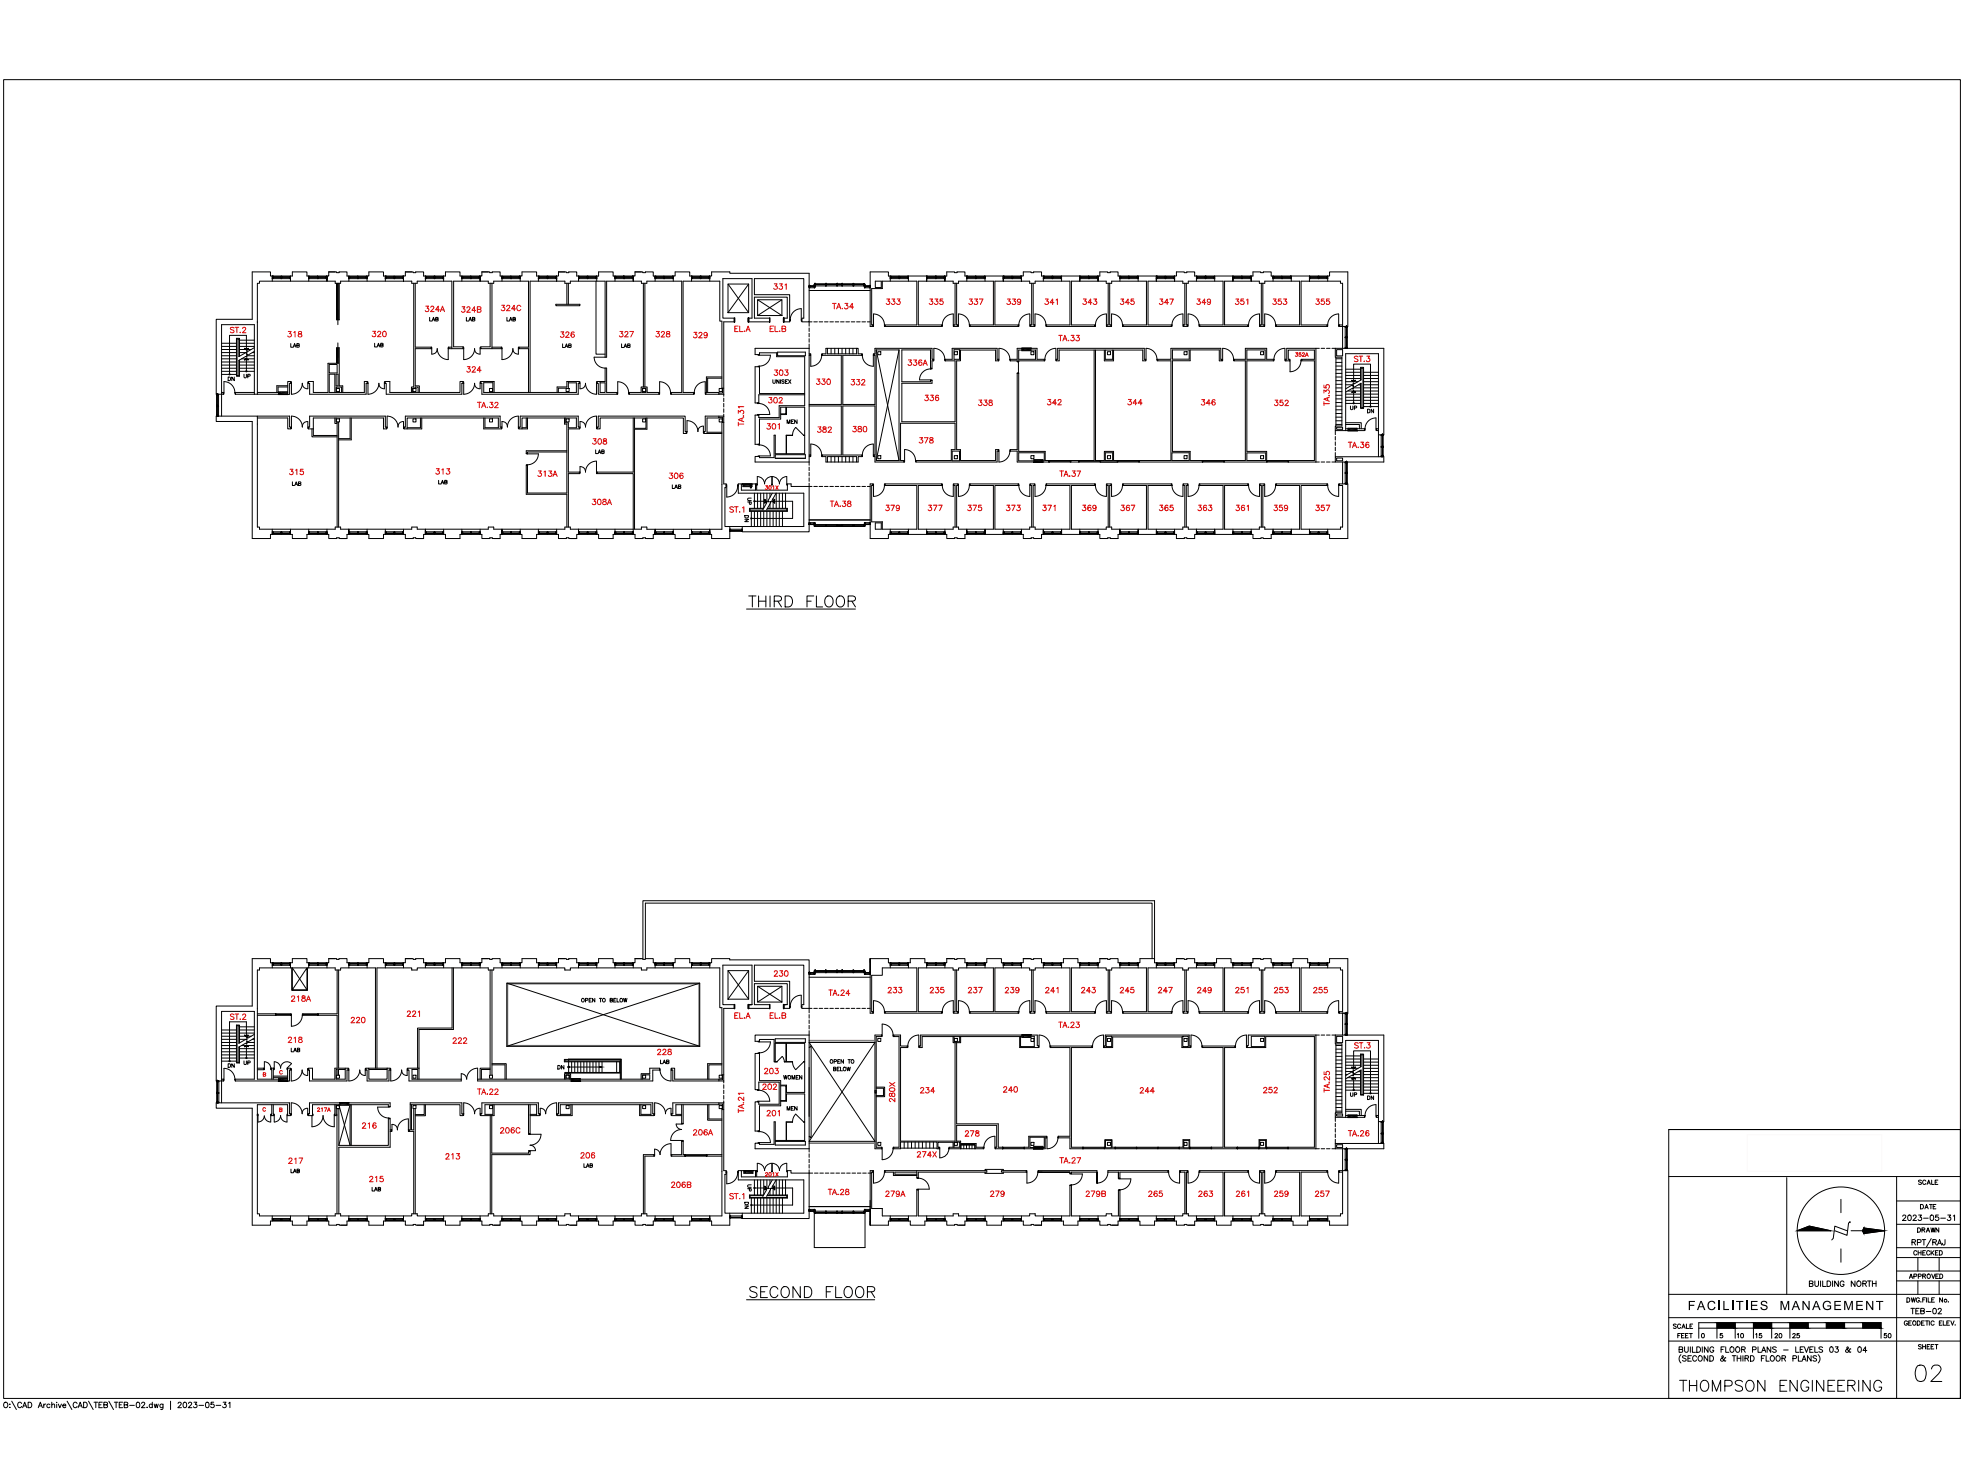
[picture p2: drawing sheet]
<svg xmlns="http://www.w3.org/2000/svg" width="1219mm" height="914mm" viewBox="0 0 1219 914" stroke-linecap="round" stroke-linejoin="round" font-family="sans-serif">
<defs><g id="words">
<text font-size="15.4" x="1181" y="854">02</text>
<g font-size="12.8">
<text x="460" y="377">%%uTHIRD FLOOR</text>
<text x="460" y="803">%%uSECOND FLOOR</text>
</g>
<text font-size="11" x="1036" y="860">THOMPSON ENGINEERING</text>
<g font-size="8.8">
<text x="1179" y="770">RPT/RAJ</text>
<text x="1036" y="842">(SECOND &amp; THIRD FLOOR PLANS)</text>
</g>
<text font-size="7.9" x="1042" y="808">FACILITIES MANAGEMENT</text>
<g font-size="7.1" fill="#d00">
<text x="477" y="180">331</text>
<text x="513" y="192">TA.34</text>
<text x="546" y="189">333</text>
<text x="573" y="189">335</text>
<text x="597" y="189">337</text>
<text x="621" y="189">339</text>
<text x="644" y="189">341</text>
<text x="667" y="189">343</text>
<text x="691" y="189">345</text>
<text x="715" y="189">347</text>
<text x="738" y="189">349</text>
<text x="762" y="189">351</text>
<text x="785" y="189">353</text>
<text x="811" y="189">355</text>
<text x="262" y="194">324A</text>
<text x="284" y="194">324B</text>
<text x="309" y="193">324C</text>
<text x="177" y="209">318</text>
<text x="345" y="210">326</text>
<text x="381" y="209">327</text>
<text x="404" y="209">328</text>
<text x="653" y="212">TA.33</text>
<text x="560" y="227">336A</text>
<text x="835" y="224">ST.3</text>
<text x="503" y="238">330</text>
<text x="525" y="239">332</text>
<text x="603" y="252">338</text>
<text x="646" y="251">342</text>
<text x="695" y="251">344</text>
<text x="741" y="251">346</text>
<text x="786" y="252">352</text>
<text x="822" y="252" transform="rotate(-90 822 252)">TA.35</text>
<text x="294" y="253">TA.32</text>
<text x="460" y="264" transform="rotate(-90 460 264)">TA.31</text>
<text x="472" y="266">301</text>
<text x="504" y="268">382</text>
<text x="526" y="268">380</text>
<text x="268" y="294">313</text>
<text x="178" y="294">315</text>
<text x="331" y="295">313A</text>
<text x="653" y="295">TA.37</text>
<text x="546" y="316">379</text>
<text x="572" y="316">377</text>
<text x="597" y="316">375</text>
<text x="620" y="316">373</text>
<text x="643" y="316">371</text>
<text x="667" y="316">369</text>
<text x="691" y="316">367</text>
<text x="715" y="316">365</text>
<text x="739" y="316">363</text>
<text x="762" y="316">361</text>
<text x="786" y="316">359</text>
<text x="811" y="316">357</text>
<text x="477" y="604">230</text>
<text x="511" y="616">TA.24</text>
<text x="547" y="614">233</text>
<text x="573" y="614">235</text>
<text x="597" y="614">237</text>
<text x="619" y="614">239</text>
<text x="645" y="614">241</text>
<text x="667" y="614">243</text>
<text x="690" y="614">245</text>
<text x="714" y="614">247</text>
<text x="738" y="614">249</text>
<text x="762" y="614">251</text>
<text x="786" y="614">253</text>
<text x="810" y="614">255</text>
<text x="179" y="619">218A</text>
<text x="453" y="630">EL.A</text>
<text x="474" y="630">EL.B</text>
<text x="141" y="630">ST.2</text>
<text x="653" y="635">TA.23</text>
<text x="177" y="645">218</text>
<text x="835" y="648">ST.3</text>
<text x="294" y="677">TA.22</text>
<text x="470" y="673">202</text>
<text x="567" y="676">234</text>
<text x="618" y="675">240</text>
<text x="779" y="676">252</text>
<text x="822" y="675" transform="rotate(-90 822 675)">TA.25</text>
<text x="460" y="688" transform="rotate(-90 460 688)">TA.21</text>
<text x="223" y="697">216</text>
<text x="427" y="702">206A</text>
<text x="595" y="702">278</text>
<text x="274" y="716">213</text>
<text x="358" y="716">206</text>
<text x="653" y="719">TA.27</text>
<text x="510" y="738">TA.28</text>
</g>
<text font-size="7.1" x="1036" y="836">BUILDING FLOOR PLANS - LEVELS 03 &amp; 04</text>
<g font-size="6.6" fill="#d00">
<text x="141" y="206">ST.2</text>
<text x="229" y="209">320</text>
<text x="427" y="210">329</text>
<text x="453" y="206">EL.A</text>
<text x="474" y="206">EL.B</text>
<text x="287" y="231">324</text>
<text x="477" y="233">303</text>
<text x="473" y="250">302</text>
<text x="570" y="248">336</text>
<text x="365" y="275">308</text>
<text x="567" y="274">378</text>
<text x="831" y="277">TA.36</text>
<text x="412" y="296">306</text>
<text x="365" y="313">308A</text>
<text x="450" y="317">ST.1</text>
<text x="512" y="314">TA.38</text>
<text x="250" y="628">221</text>
<text x="216" y="632">220</text>
<text x="279" y="645">222</text>
<text x="405" y="652">228</text>
<text x="471" y="664">203</text>
<text x="703" y="676">244</text>
<text x="554" y="681" transform="rotate(-90 554 681)">280X</text>
<text x="472" y="690">201</text>
<text x="308" y="700">206C</text>
<text x="831" y="702">TA.26</text>
<text x="177" y="719">217</text>
<text x="565" y="715">274X</text>
<text x="227" y="730">215</text>
<text x="413" y="734">206B</text>
<text x="450" y="741">ST.1</text>
<text x="546" y="739">279A</text>
<text x="610" y="739">279</text>
<text x="670" y="739">279B</text>
<text x="708" y="739">265</text>
<text x="739" y="739">263</text>
<text x="762" y="739">261</text>
<text x="786" y="739">259</text>
<text x="811" y="739">257</text>
</g>
<g font-size="6.6">
<text x="1174" y="754">2023-05-31</text>
<text x="1116" y="795">BUILDING NORTH</text>
<text x="1179" y="812">TEB-02</text>
</g>
<g font-size="6.2">
<text x="1184" y="732">SCALE</text>
<text x="1185" y="747">DATE</text>
<text x="1183" y="762">DRAWN</text>
<text x="1180" y="776">CHECKED</text>
<text x="1176" y="805">DWG.FILE No.</text>
<text x="1032" y="821">SCALE</text>
<text x="1183" y="834">SHEET</text>
</g>
<g font-size="5.7">
<text x="179" y="216">LAB</text>
<text x="843" y="256">DN</text>
<text x="367" y="281">LAB</text>
<text x="180" y="301">LAB</text>
<text x="407" y="658">LAB</text>
<text x="483" y="667">WOMEN</text>
<text x="843" y="680">DN</text>
<text x="179" y="725">LAB</text>
<text x="229" y="736">LAB</text>
<text x="1178" y="790">APPROVED</text>
<text x="1175" y="819">GEODETIC ELEV.</text>
<text x="1035" y="827">FEET</text>
<text x="1072" y="827">10</text>
<text x="1083" y="827">15</text>
<text x="1095" y="827">20</text>
<text x="1106" y="827">25</text>
<text x="1162" y="827">50</text>
</g>
<g font-size="5.7" fill="#d00">
<text x="799" y="221">352A</text>
<text x="472" y="727">201X</text>
</g>
<g font-size="5.3">
<text x="264" y="199">LAB</text>
<text x="287" y="199">LAB</text>
<text x="312" y="199">LAB</text>
<text x="230" y="215">LAB</text>
<text x="346" y="216">LAB</text>
<text x="383" y="216">LAB</text>
<text x="140" y="236">DN</text>
<text x="150" y="234">UP</text>
<text x="476" y="238">UNISEX</text>
<text x="833" y="254">UP</text>
<text x="485" y="262">MEN</text>
<text x="270" y="300">LAB</text>
<text x="414" y="303">LAB</text>
<text x="465" y="313" transform="rotate(-90 465 313)">UP</text>
<text x="463" y="323" transform="rotate(-90 463 323)">DN</text>
<text x="358" y="619">OPEN TO BELOW</text>
<text x="179" y="650">LAB</text>
<text x="140" y="660">DN</text>
<text x="150" y="658">UP</text>
<text x="512" y="657">OPEN TO</text>
<text x="344" y="661">DN</text>
<text x="514" y="662">BELOW</text>
<text x="833" y="678">UP</text>
<text x="485" y="686">MEN</text>
<text x="359" y="721">LAB</text>
<text x="465" y="736" transform="rotate(-90 465 736)">UP</text>
<text x="463" y="747" transform="rotate(-90 463 747)">DN</text>
</g>
<g font-size="5.3" fill="#d00">
<text x="472" y="303">301X</text>
<text x="195" y="687">217A</text>
</g>
</g></defs>
<!-- layer: TITLEBLOCK -->
<g fill="none" stroke="#000" stroke-width=".62">
<path d="M2 49h1208v814h-1208zM1030 697h180v166h-180zM1030 697h180M1030 726h180M1103 727v72M1171 726v137M1171 741h39M1171 755h39M1171 770h39M1171 776h39M1184 776v8M1197 776v8"/>
<path d="M1030 799h180M1171 784h39M1171 790h39M1184 790v9M1197 790v9M1030 813h180M1049 819h112M1060 816v10M1071 816v10M1082 816v10M1094 816v10M1105 816v10"/>
<path d="M1116 816v3M1127 816v3M1139 816v3M1150 816v3M1030 827h180M1049 826v-10h112v10M1063 823h-1v1a1 1 0 0 1 1 0 1 1 0 0 1 0 1 1 1 0 0 1-1 0"/>
<circle cx="1051" cy="824" r="1.2"/>
</g>
<!-- layer: TITLEBLOCK TEXT -->
<g fill="none" stroke="#000" stroke-width=".62">
<path d="M1136 740v8M1109 759l8-3 13 3zM1140 759l-7-2-1 7-1 1M1142 754l-1 1-1 7-7-3M1143 759h7l1-1 12 1-12 2-1-2M1136 771v8"/>
<circle cx="1136" cy="759" r="27"/>
</g>
<g fill="#000" stroke="#000" stroke-width=".62">
<path d="M1109 759l8-3 13 3z"/>
<path d="M1151 758l12 1-12 2zM1151 758l-1 1 1 2z"/>
</g>
<!-- layer: XWALL -->
<g fill="none" stroke="#000" stroke-width=".62">
<path d="M168 171h.1M168 170v3M168 172h.1M168 171h6M169 172h5M169 171h5M174 171h5M174 172h5M179 171h.1M179 172h.1M179 170v3M191 171h.1"/>
<path d="M191 170v3M191 172h.1M191 171h10M191 172h10M191 171h5M196 171h5M202 171h.1M202 172h.1M202 170v2v-2M202 173v-1v1M203 168v2h-14v-2h-9v2h-13v-2h-11v29h-23v46h5M203 168h5h6v2h14v-2h9v2h13v-2"/>
<path d="M203 168h4M208 175v22v-22M209 175v22v-22M215 171h.1M215 170v3M215 172h.1M216 171h.1M216 171h10M216 172h10M216 171h5M221 171h5M226 171h.1"/>
<path d="M226 172h1M227 171h-1M227 170v3M238 171h.1M238 170v3M238 172h.1M238 171h5M238 172h5M244 171h5M244 172h5M249 171h.1M249 172h.1"/>
<path d="M249 170v2v-2M249 173v-1v1M250 168h5h6v2h14v-2h9v2h13v-2M250 168h4M255 175v64h-1v3M256 175v39h10v1h-10v23h3v4M263 171h.1M263 170v3M263 172h.1M263 171h10M263 172h5M263 171h5"/>
<path d="M268 172h5M268 171h5M274 171h.1M274 172h.1M274 170v3M285 171h.1M285 170v3M285 172h.1M285 171h11M286 172h10M286 171h5M291 171h5"/>
<path d="M296 171h.1M296 172h.1M296 170v2v-2M296 173v-1v1M297 168h5h7v2h13v-2h9v2h14v-2M297 168h4M303 175v39h-6v1h12v-1h-5M304 175v40M310 171h.1M310 170v3M310 172h.1M310 171h5"/>
<path d="M310 172h11M316 171h5M321 171h.1M321 172h.1M321 170v3M332 171h.1M332 170v3M332 172h.1M333 171h.1M333 171h10M333 172h5M333 171h5"/>
<path d="M338 172h5M338 171h5M343 171h.1M344 172h.1M344 170v2v-2M344 173v-1v1M344 171h.1M345 168h5h6v2h14v-2h9v2h13v-2M345 168h4M350 175v13M351 175v13M357 171h.1"/>
<path d="M357 170v3M357 172h.1M358 171h10M358 172h10M358 171h5M363 171h5M368 171h.1M368 172h.1M368 170v3M380 171h.1M380 170v3M380 172h.1"/>
<path d="M380 171h5M380 172h10M385 171h6M385 171h5M391 171h.1M391 172h.1M391 170v2v-2M391 173v-1v1M392 168h5h6v2h14v-2h9v2h13v-2h12v1h48v30h-4v-3h1v-24h-30v10h21v17M392 168h4M397 175v64M398 175v64"/>
<path d="M404 171h.1M404 170v3M404 172h.1M405 171h.1M405 171h5M405 172h5M410 171h5M410 172h5M415 171h.1M416 172h.1M416 170v3M416 171h.1"/>
<path d="M427 171h.1M427 170v3M427 172h.1M427 171h11M427 172h6M427 171h5M433 172h5M433 171h5M438 171h.1M438 172h.1M438 170v3M499 177h1"/>
<path d="M499 176h4v-1h31v1h3M499 179h38M500 177h-1M500 177h.1M500 177h3M500 176h3M503 177h.1M503 175v2M503 175h7M503 177v1M503 178v-1v1M503 175h.1"/>
<path d="M503 176h.1M503 176v1M503 176h31M503 176h14M503 178h-3M503 175v1M510 175h-7M510 175h7M510 175h17M517 175h3M517 176h3M520 176l14 1"/>
<path d="M520 175h14M533 176h.1M533 175h.1M533 176h1M533 175v1M533 175h1v2M533 175l1 1M534 176h.1M534 175h.1M534 175h-7M534 176v2M534 175l-1 1"/>
<path d="M534 177h.1M534 178h3M534 177h3M534 177v1M534 176h3M537 177h-3M537 177h.1M540 173h4v4h-4zM545 178h-7v22h1M545 178v-5h21v27h-20v1h35v-1h-14v-27h21v2h4v-2h21v27h-14v1h30v-1h-15v-27h22v2h3v-2h21v27h-14v1h30v-1h-15v-27h22v2h3v-2h22v27h-15v1h30v-1h-14v-27h21v2h3l1-2h21v27h-14v1h29v-1h-14v-27h21v2h4v-2h21v27h-14v1h31v-1h-16v-27h24v2h2v40M545 178h.1M550 171h.1"/>
<path d="M550 170v3M550 172h.1M550 171h5M550 172h5M555 171h5M555 172h5M561 171h.1M561 172h.1M561 170v3M572 171h.1M572 170v2v-2M572 172v1v-1"/>
<path d="M572 172h.1M572 171h11M573 172h5M573 171h5M578 172h5M578 171h5M583 171h.1M583 172h.1M583 170v2v-2M583 173v-1v1M590 175v25h-1M591 175v25"/>
<path d="M597 171h.1M597 170v3M597 172h.1M597 171h11M597 172h11M597 171h5M603 171h5M608 171h.1M608 172h.1M608 170v3M619 171h.1M619 170v2v-2"/>
<path d="M619 172v1v-1M619 172h.1M620 171h.1M620 171h5M620 172h10M625 171h5M630 171h.1M630 172h1M631 170v2v-2M631 173v-1v1M631 171h-1M637 175v25h-1"/>
<path d="M638 175v25h1M644 171h.1M644 170v3M644 172h.1M644 171h6M645 172h5M645 171h5M650 171h5M650 172h5M655 171h.1M655 172h.1M655 170v3"/>
<path d="M667 171h.1M667 170v2v-2M667 172v1v-1M667 172h.1M667 171h10M667 172h10M667 171h5M672 171h5M678 171h.1M678 172h.1M678 170v2v-2M678 173v-1v1"/>
<path d="M684 175v25h-1M685 175v25h1M691 171h.1M691 170v3M691 172h.1M692 171h.1M692 171h10M692 172h10M692 171h5M697 171h5M702 171h.1M702 172h1"/>
<path d="M703 171h-1M703 170v3M714 171h.1M714 170v2v-2M714 172v1v-1M714 172h.1M714 171h5M714 172h5M720 171h5M720 172h5M725 171h.1M725 172h.1"/>
<path d="M725 170v2v-2M725 173v-1v1M731 175v25M732 175v25h1M739 171h.1M739 170v3M739 172h.1M739 171h10M739 172h5M739 171h5M744 172h5M744 171h5"/>
<path d="M750 171h.1M750 172h.1M750 170v3M761 171h.1M761 170v2v-2M761 172v1v-1M761 172h.1M761 171h11M762 172h10M762 171h5M767 171h5M772 171h.1"/>
<path d="M772 172h.1M772 170v2v-2M772 173v-1v1M779 175v25h-1M780 175v25M786 171h.1M786 170v3M786 172h.1M786 171h5M786 172h11M792 171h5M797 171h.1"/>
<path d="M797 172h.1M797 170v3M808 171h.1M808 170v2v-2M808 172v1v-1M808 172h.1M809 171h.1M809 171h10M809 172h5M809 171h5M814 172h5M814 171h5"/>
<path d="M819 171h.1M820 172h.1M820 170v3M820 171h.1M159 199v-24h1v-2h47v2h3v-2h44v2h3l1-2h21v42M159 198v45M343 188h15v1h-15zM453 196l1 3zM462 196v3M462 196h2v-24h-18v24h7v3h-6v44h-11v-1h8v1M475 196v3zM484 196v3"/>
<path d="M484 196h2v-13h-20v13h9v3h-13M487 197l1 1zM495 197v1zM279 214h-2v1h9v-1h-6v-41h21v2h4v-2h21v41h-6v1h6v27M468 219h1zM469 219h-3v-4h33v70h-33v-3h3M469 219v-1h10v2h18v30h-16v8h-13v-2h-2v18h3v-15M480 217h17v2h-17zM499 218h1v1M499 219h1M500 218l1 1zM507 218l1 1z"/>
<path d="M532 218v1zM539 200v1h-2v-33h11v2h36v-2h5h7v2h36v-2h5h6v2h36v-2h5h6v2h36v-2h5h6v2h36v-2h5h7v2h36v-2h11v33h-5v-1h2M539 200v1zM539 218v1zM541 216h14M541 216v68M541 216l14 68M546 200v1zM555 216v68M555 216l-14 68M589 201h2M589 216h3v6h-3z"/>
<path d="M628 215h12v7h5v1h-21v-1h4zM629 216h10v6h-10zM636 201h3M653 215h53v7h1v1h-2v-7h-18v7h-5v-7h-28v7h-2v-1h1zM675 216v68h-30v-5h-16v-49h-1v47h-4v1h4v7h184v-70h-18v7v1h2v-1h-1v-6h16v6h-7v1h7v61h-29v-5h-12v-56h16v-1h-4v-7h-13v7h-7v1h7v61h-34v-5h-11v-56h11v-7h18v7h1v-1v-7h-31v7h-8v1h8v61h-36v-5h-5v5h-6v-68M682 216h5v6h-5zM683 201h3M724 216h10v6h-10zM731 201h2M770 216h11v6h-11zM778 201h2M825 216h4v4h-4z"/>
<path d="M830 202v6M830 208v6M830 201v1M830 215h.1M831 215h.1M831 202h.1M831 202v13M831 201v1M832 201v14M178 239h-6v3M178 238h-7v4M203 225h5v5h-5z"/>
<path d="M207 231h2v7h-2zM238 235h3v7h43v-7h2v2h-1v6h-47v-6zM350 240h.1M350 240h-5v2M351 235v5M351 236h5v6h-57v-6h5v6M370 235v7h4v-6h-4M374 227v15h7v1h-12v-6v-2h5zM396 240h3v2h-3zM446 233h-10v9M446 233h-9v9M446 240v3h-2"/>
<path d="M447 240h-1v-42h-2v-25h-22v69h6v1h-14v-1h7v-69h-22v2h-3v-2h-22v47v-47h-22v2h-3v-2h-22v69M468 226h1zM574 227v-11h-17v20h17v-1h1v1h-18v24h33v-37h-6v-1h4v-7h28v7v1h-1v-7h-22v7h-2v54h2v7h22v-7h1v1v7h-50M575 223h1v-1h-1v-7h-35v3h-1v1h1v31h-20v-31h12v-1h-2v-3h-1v3h-18v-3h-1v3h-2v1h11v31h-20M134 243v14M134 257h.1M134 243h.1M134 244v7M134 251v5M135 257h.1M135 243h.1M135 244v6"/>
<path d="M135 251v5M137 242h1M138 242h.1M138 242v1zM138 242v1M138 243h.1M145 242v1zM145 242v1M145 243h.1M145 242h12M145 242h.1M157 243v-43h-20v57"/>
<path d="M159 257h20v7h1v1h-2v-7h-19M159 242h13M178 242h.1M178 242v-7h2v2h-1v6h-34M207 242v-11h-4v11h22v-7h2v2h-1v6h-35v-6h-1v-2h3v7h9v-18h6v-9v9h1v-9v23h3v4M207 258v3h1v64M207 258v3h2v64M207 242v-3h4v3M216 258v13h-7M217 258v13h-8M255 242v-2h1v-1h2v3M260 258v6h-9"/>
<path d="M260 258v7h-11v-1h1v-7h59v7v1h-10v-7M299 258v6h9v-6h-57v7M305 242v-7h-8v2v6h60v-6h1v-2h-8v4h-6v3M325 258v6h-3M326 258v7h-6v-1h1v-7h36v7h1v1h-7v26h7v1h-7v33M348 258v4h2v42h-24v-17h-1v18h25v20M349 258v3h2v3h5v-6h-34v7M369 257h54v9h1v1h-2v-9h-52v7h-1v-1zM388 242h8v-3h3v3h8v1h-19zM391 258v33h-22v1h22v35M392 258v6h7v-6M399 258v7h-7v62h4v-2h3v2h47v-66h1"/>
<path d="M444 257v1h-8v9h10M444 258h2v3M467 256h1zM467 249h1zM469 259v15h-1M469 259h13v-3h4v-5h11v29h-18v-11h-1v13h-9M482 251v4h3v-4M497 243h-28v-17h-3v23h2M497 244h-29v5M499 250h20v31h-11v1h2v3h1v-3h18v3h1v-3h2M193 265v5h15M193 265h-3v-1h1v-7h47v7h1v1h-2v-7h-44v11h15"/>
<path d="M350 278h-25v2h1v-1h24M446 267h-11v-1v-9h12v42h1v2v24h48v-21h-40v-5h2v3h8v-3M468 274l1 1zM588 278h4v6h-4zM629 279h16v5h-16zM682 279h5v5h-5zM723 279h11v5h-11zM770 279h11v5h-11zM825 264h4v1h-4zM831 266h-7v-3h4v-43h-4v-5h30v53h-3M831 261h9v4M831 262h8v3"/>
<path d="M831 265h11v1h-11M831 266v-48h20v64M842 265l1 1zM849 265l1 1zM850 265v1M850 266h.1M850 265h1M850 266h1M850 265h.1M853 269v7M853 276v5M853 268h.1"/>
<path d="M854 268h.1M853 269v12M854 269v12M854 269v7M854 276v5M448 299l1 1zM455 299l1 1zM458 299h9v3h19v-3h2v1h11v28h-41v-3M467 299h.1M468 281l1 1zM469 282h.1M479 281h18v2h-18z"/>
<path d="M486 299h.1M499 281h1M500 281l1 1zM500 281v1h-1M507 281l1 1zM532 281v1zM532 281h-12v-31h20v31h-1M539 281v1zM539 281v1h1v3h18M541 284h14M558 284v1M566 284h21v-7h3v-16h-34v23h2v1"/>
<path d="M589 300h1v25M589 299h2M591 300v25M636 300h1v25M636 299h3M639 300h-1v25M648 284v1M648 284v1v-1M648 285h13M661 284v1zM661 284v1M666 284v1z"/>
<path d="M666 284v1M666 285h13M679 284v1zM679 284v1M683 300h1v25M683 299h3M686 300h-1v25M690 284v1zM690 284v1M690 285h13M703 284v1M731 300v25"/>
<path d="M731 299h2M733 300h-1v25M742 284v1M743 285h12M755 284l1 1zM756 284v1M778 300h1v25M778 299h2M780 300v25M782 284v1M782 285h13M795 284v1z"/>
<path d="M795 284v1M824 282h30v3h-30zM825 283h4v1h-4zM829 285v14M830 285v7M830 292v6M830 285h.1M830 298v1M831 298h.1M831 285h.1M831 285v13M831 298v1"/>
<path d="M832 285v14M853 282h.1M854 282h.1M168 328h.1M168 327v3M168 329h.1M168 329h6M169 328h5M169 329h5M174 329h5M174 328h5M179 329h.1"/>
<path d="M179 327v3M179 328h.1M191 328h.1M191 327v3M191 329h.1M191 329h10M191 328h10M191 329h5M196 329h5M202 329h.1M202 327v3M202 328h.1"/>
<path d="M210 332h4v-2h14v2h9v-2h13v2h5h6M215 328h.1M215 330v-2v2M215 327v1v-1M215 329h.1M216 329h.1M216 329h10M216 328h10M216 329h5M221 329h5M226 329h.1M226 329h1"/>
<path d="M227 328h-1M227 327v3M238 328h.1M238 327v3M238 329h.1M238 329h5M238 328h5M244 329h5M244 328h5M249 329h.1M249 327v3M249 328h.1"/>
<path d="M258 332h3M261 332v-2h14v2h9v-2h13v2h5h7M263 328h.1M263 330v-2v2M263 327v1v-1M263 329h.1M263 329h10M263 328h5M263 329h5M268 328h5M268 329h5M274 329h.1"/>
<path d="M274 327v3M274 328h.1M285 328h.1M285 327v3M285 329h.1M285 329h11M286 328h10M286 329h5M291 329h5M296 329h.1M296 328h.1M296 327v3"/>
<path d="M305 332h4v-2h13v2h9v-2h14v2h5h6M310 328h.1M310 330v-2v2M310 327v1v-1M310 329h.1M310 329h5M310 328h11M316 329h5M321 329h.1M321 328h.1M321 327v3M332 328h.1"/>
<path d="M332 327v3M332 329h.1M333 329h.1M333 329h10M333 328h5M333 329h5M338 328h5M338 329h5M343 329h.1M344 329h.1M344 327v3M344 328h.1"/>
<path d="M352 332h4M356 332v-2h14v2h9v-2h13v2h5h6M357 328h.1M357 330v-2v2M357 327v1v-1M357 329h.1M358 329h10M358 328h10M358 329h5M363 329h5M368 329h.1M368 327v3"/>
<path d="M368 328h.1M380 328h.1M380 327v3M380 329h.1M380 329h5M380 328h10M385 329h6h-6M385 329h5M391 329h.1M391 328h.1M391 327h-39v-2h-3v2h-44v-2h-4v2h-43l-1-2h-3v2h-44v-2h-3v2h-47v-2h-1v-68h-26v3h23v72h11v-2h13v2h9v-2h14v2h5h6M391 327v3"/>
<path d="M404 328h.1M404 330v-2v2M404 327v1v-1M404 329h.1M405 329h.1M405 329h5M405 328h5M410 329h5M410 328h5M415 329h.1M416 329h.1M416 327v3"/>
<path d="M416 328h.1M427 328h.1M427 327v3M427 329h.1M427 328h6M427 329h5M433 328h5M433 329h5M438 329h-11h11M438 329h.1M438 327v3zM438 328h.1"/>
<path d="M451 327h.1M451 325v7h-12v-2h-13v2h-9v-2h-14v2h-4M451 328h7M451 328h.1M451 327h7M458 328h-7M458 327h.1M458 328h.1M499 323h1M499 324h4v1h31v-1h3M499 321h38M500 323h-1"/>
<path d="M500 323h.1M500 323h3M500 324h3M500 322h3M503 323h.1M503 323v-1v1M503 324v1zM503 323v1M503 324h.1M503 322h.1M503 325h.1M503 322v2"/>
<path d="M503 324v1M503 324h24M503 324h14M503 325h7M510 325h-7M510 325h7M510 325h17M517 325h3M517 324h3M520 325h13M520 324h14M527 325h7"/>
<path d="M533 325h.1M533 324h.1M533 324h1h-1M533 324v1M533 324l1 1M534 325h.1M534 322h.1M534 324v1h-1M534 324h.1M534 324l-1 1M534 324h-7M534 323h3"/>
<path d="M534 323v1M534 323h.1M534 322v2M534 322h3M534 323v-1v1M534 324h3M537 323h.1M540 323h4v4h-4zM545 322h-7v-22h1v-1h-2v33h11v-2h36v2h5h7v-2h36v2h5h6v-2h36v2h5h6v-2h36v2h5h6v-2h36v2h5h7v-2h36v2h11v-33h-5v1h2v25h-1l-1 2h-24v-27h16v-1h-31v1h14v27h-21v-2M545 322h.1M545 322v5h21v-27h-20v-1h35v1h-14v27h21v-2h4v2h21v-27h-14v-1h30v1h-15v27h22v-2h3v2h21v-27h-14v-1h30v1h-15v27h22v-2h3v2h22v-27h-15v-1h30v1h-14v27h21v-2h3l1 2h21v-27h-14v-1h29v1h-14v27h21v-2M550 328h.1"/>
<path d="M550 327v3M550 329h.1M550 329h5M550 328h5M555 329h5M555 328h5M561 329h.1M561 330v-2v2M561 327v1v-1M561 328h.1M572 328h.1M572 327v3"/>
<path d="M572 329h.1M572 329h11M573 328h5M573 329h5M578 328h5M578 329h5M583 329h.1M583 327v3M583 328h.1M597 328h.1M597 330v-2v2M597 327v1v-1"/>
<path d="M597 329h.1M597 329h11M597 328h11M597 329h5M603 329h5M608 329h.1M608 328h.1M608 330v-2v2M608 327v1v-1M619 328h.1M619 327v3M619 329h.1"/>
<path d="M620 329h.1M620 329h5M620 328h10M625 329h5M630 329h.1M630 329h1M631 327v3M631 328h-1M644 328h.1M644 330v-2v2M644 327v1v-1M644 329h.1"/>
<path d="M644 329h6M645 328h5M645 329h5M650 329h5M650 328h5M655 329h.1M655 330v-2v2M655 327v1v-1M655 328h.1M667 328h.1M667 327v3M667 329h.1"/>
<path d="M667 329h10M667 328h10M667 329h5M672 329h5M678 329h.1M678 327v3M678 328h.1M691 328h.1M691 330v-2v2M691 327v1v-1M691 329h.1M692 329h.1"/>
<path d="M692 329h10M692 328h10M692 329h5M697 329h5M702 329h.1M702 329h1M703 328h-1M703 330v-2v2M703 328v-1v1M714 328h.1M714 327v3M714 329h.1"/>
<path d="M714 329h5M714 328h5M720 329h5M720 328h5M725 329h.1M725 327v3M725 328h.1M739 328h.1M739 330v-2v2M739 327v1v-1M739 329h.1M739 329h10"/>
<path d="M739 328h5M739 329h5M744 328h5M744 329h5M750 329h.1M750 330v-2v2M750 328v-1v1M750 328h.1M761 328h.1M761 327v3M761 329h.1M761 329h11"/>
<path d="M762 328h10M762 329h5M767 329h5M772 329h.1M772 328h.1M772 327v3M777 325h4M777 325h.1M781 325h.1M786 328h.1M786 327v3zM786 329h.1"/>
<path d="M786 329h5M786 328h11M792 329h5M797 329h.1M797 328h.1M797 327v3zM808 328h.1M808 327v3M808 329h.1M809 329h.1M809 329h10M809 328h5"/>
<path d="M809 329h5M814 328h5M814 329h5M819 329h.1M820 329h.1M820 327v3M820 328h.1M168 595h.1M168 594v3M168 596h.1M168 595h6M169 596h5"/>
<path d="M169 594h5M174 595h5M174 596h5M174 594h5M179 595h.1M179 596h.1M179 594v3M180 597v14h10v-14M191 595h.1M191 594v3M191 596h.1M191 595h10"/>
<path d="M191 596h10M191 594h5M196 594h5M202 595h.1M202 596h.1M202 594v3M203 591v3h-14v-3h-9v3h-13v-3h-11v30h-23v46h5v-1M203 591h5v1l6-1v3h14v-3h9v3h13v-3M203 591h4M208 599v27h-21M209 599v60h6v1h-1v7h-23v-7h-1v-1h3v7h14v-7h1M215 595h.1"/>
<path d="M215 594v3M215 596h.1M216 595h.1M216 595h10M216 596h10M216 594h5M221 594h5M226 595h.1M226 596h1M227 595h-1M227 594v3M238 595h.1"/>
<path d="M238 594v3M238 596h.1M238 595h5M238 596h5M238 594h5M244 595h5M244 596h5M244 594h5M249 595h.1M249 596h.1M249 594v3M250 591h5v1l6-1v3h14v-3h9v3h13v-3"/>
<path d="M250 591h4M263 595h.1M263 594v3M263 596h.1M263 595h10M263 596h5M263 594h5M268 596h5M268 594h5M274 595h.1M274 596h.1M274 594v3"/>
<path d="M279 597v37h-21v25M280 597v38h-21v31M285 595h.1M285 594v3M285 596h.1M285 595h11M286 596h10M286 594h5M291 594h5M296 595h.1M296 596h.1M296 594v3"/>
<path d="M297 591h5v1l7-1v3h13v-3h9v3h14v-3M297 591h4M303 599v64M304 599v64M310 595h.1M310 594v3M310 596h.1M310 595h5M310 596h11M310 594h5M316 595h5M316 594h5"/>
<path d="M321 595h.1M321 596h.1M321 594v3M332 595h.1M332 594v3M332 596h.1M333 595h.1M333 595h10M333 596h5M333 594h5M338 596h5M338 594h5"/>
<path d="M343 595h.1M344 596h.1M344 594v3M344 595h.1M345 591h5v1l6-1v3h14v-3h9v3h13v-3M345 591h4M357 595h.1M357 594v3M357 596h.1M358 595h10M358 596h10M358 594h5"/>
<path d="M363 594h5M368 595h.1M368 596h.1M368 594v3M380 595h.1M380 594v3M380 596h.1M380 595h5M380 596h10M380 594h5M385 595h6M385 594h5"/>
<path d="M391 595h.1M391 596h.1M391 594v3M392 591h5v1l6-1v3h14v-3h9v3h13v-3h12v1h48v30h-4v-2h1v-24h-30v9h21v17M392 591h4M404 595h.1M404 594v3M404 596h.1M405 595h.1M405 595h5M405 596h5M405 594h5"/>
<path d="M410 595h5M410 596h5M410 594h5M415 595h.1M416 596h.1M416 594v3M416 595h.1M427 595h.1M427 594v3M427 596h.1M427 595h11M427 596h6"/>
<path d="M427 594h5M433 596h5M433 594h5M438 595h.1M438 596h.1M438 594v3M503 599v1M503 599h.1M503 599h31M503 599v1zM503 599h7M510 599h7"/>
<path d="M510 599h17M517 599h3M520 599h13M533 599h.1M533 599v1M533 599l1 1-1-1M533 599h1v1M533 599h1M534 599h.1M534 599v1M534 599h-7M534 599h-1"/>
<path d="M537 600v-9v9M537 591v3M537 600v25h2v-1M550 595h.1M550 594v3M550 596h.1M550 595h5M550 596h5M550 594h5M555 595h5M555 596h5M555 594h5"/>
<path d="M561 595h.1M561 596h.1M561 594v3M572 595h.1M572 594v3M572 596h.1M572 595h11M573 596h5M573 594h5M578 596h5M578 594h5M583 595h.1"/>
<path d="M583 596h.1M583 594v3M584 591v3h-13v-3h-9v3h-14v-3h-11v10M584 591h5v1l7-1v3h13v-3h9v3h14v-3M584 591h4M590 599v25h-1M591 599v25M597 595h.1M597 594v3M597 596h.1M597 595h11M597 596h11"/>
<path d="M597 594h5M603 594h5M608 595h.1M608 596h.1M608 594v3M619 595h.1M619 594v3M619 596h.1M620 595h.1M620 595h5M620 596h10M620 594h5"/>
<path d="M625 595h5M625 594h5M630 595h.1M630 596h1M631 594v3M631 595h-1M632 591h5v1l6-1v3h13v-3h9v3h14v-3M632 591h4M637 598v26h-1M638 598v26h1M644 595h.1M644 594v3"/>
<path d="M644 596h.1M644 595h6M645 596h5M645 594h5M650 595h5M650 596h5M650 594h5M655 595h.1M655 596h.1M655 594v3M667 595h.1M667 594v3"/>
<path d="M667 596h.1M667 595h10M667 596h10M667 594h5M672 594h5M678 595h.1M678 596h.1M678 594v3M679 591h5v1l6-1v3h14v-3h9v3h13v-3M679 591h4M684 599v25h-1M685 599v25h1"/>
<path d="M691 595h.1M691 594v3M691 596h.1M692 595h.1M692 595h10M692 596h10M692 594h5M697 594h5M702 595h.1M702 596h1M703 595h-1M703 594v3"/>
<path d="M714 595h.1M714 594v3M714 596h.1M714 595h5M714 596h5M714 594h5M720 595h5M720 596h5M720 594h5M725 595h.1M725 596h.1M725 594v3"/>
<path d="M726 591h5v1l6-1v3h14v-3h9v3h13v-3M726 591h4M731 599v25M732 599v25h1M739 595h.1M739 594v3M739 596h.1M739 595h10M739 596h5M739 594h5M744 596h5M744 594h5"/>
<path d="M750 595h.1M750 596h.1M750 594v3M761 595h.1M761 594v3M761 596h.1M761 595h11M762 596h10M762 594h5M767 594h5M772 595h.1M772 596h.1"/>
<path d="M772 594v3M773 591h5v1l7-1v3h13v-3h9v3h14v-3h11v34h-5v-1M773 591h4M779 599v25h-1M780 599v25M786 595h.1M786 594v3M786 596h.1M786 595h5M786 596h11M786 594h5M792 595h5"/>
<path d="M792 594h5M797 595h.1M797 596h.1M797 594v3M808 595h.1M808 594v3M808 596h.1M809 595h.1M809 595h10M809 596h5M809 594h5M814 596h5"/>
<path d="M814 594h5M819 595h.1M820 596h.1M820 594v3M820 595h.1M180 611l9-14v14h-9v-14l9 14M313 607l119 39M432 607l-119 39M453 620l1 2zM462 620v2M463 620h-1h2M464 620v-24h-18v24h7v2h-6v45h-32v-7v-1h1v7h28v1"/>
<path d="M464 620h-2v2M475 620v2zM484 620v2M485 620h-1h2v-13h-20v13h9v2h-13M499 603h38M500 601h-1M500 600h.1M500 600h3M503 600h.1M503 601h.1M503 600v1M503 601h-3"/>
<path d="M517 600h-17M517 600h3M520 600h17M534 600h.1M534 601h3M534 601h.1M534 600v1M537 600h-3M537 600h.1M537 601h.1M537 600h-3v-1h-31v1h-3M159 626h20"/>
<path d="M170 626h.1M171 626h8M179 626h1zM187 626h.1M187 626h9M187 626h21v37M196 626h.1M487 621l1 1zM495 621v1zM539 624h-1v-22h7v-5h21v27h-20v1h35v-1h-14v-27h21v2h4v-2h21v27h-14v1h30v-1h-15v-27h22v2h3v-2h21v27h-14v1h30v-1h-15v-27h22v2h3v-2h22v27h-15v1h30v-1h-14v-27h21v2h3l1-2h21v27h-14v1h29v-1h-14v-27h21v2h4v-2h21v27h-14v1h31v-1h-16v-27h24l1 2h1v25h-2M539 624v1zM544 639l1 1z"/>
<path d="M544 639v1h-3v68h3v1M544 639h-4v70h4M546 624v1zM551 639l1 1zM568 639h72v6h1v1h-12v-6h-60v6h-1v-1zM581 624l1 1zM588 640v3h5v-3M588 624l1 1zM589 625h2M589 640v3h3v-3M591 624l1 1zM598 624l1 1z"/>
<path d="M629 624v1zM631 639h-1v7h8v-7h-2M636 624v1zM636 625h3M639 624v1zM646 624v1zM676 624v1zM682 639h52v6h1v1h-5v-6h-43v6h-6v-1h1zM683 639h3v7h-3zM683 624v1zM683 625h3M686 624v1z"/>
<path d="M693 624v1zM723 624l1 1zM730 639h4v7h-4zM730 624l1 1zM731 625h2M733 624v1zM740 624l1 1zM770 624l1 1zM772 639h9v7h-9zM778 624v1zM778 625h2M780 624l1 1z"/>
<path d="M787 624l1 1zM819 624l1 1zM825 639h4v4h-4zM826 624l1 1zM829 625v14M830 626v6M830 632v6M830 625h.1M830 639h.1M831 638h.1M831 625h.1M831 625v7"/>
<path d="M831 632v6M831 639h.1M832 625v14M159 659h4v1h-4M213 659v7h-6v-6h1M213 660h-4v3M228 659h13v1h-1v7h-13v-7h-1v-1h2v7h11v-7M228 660h11M232 659v-62h-22v2h-3v-2h-47v2h-1v67h13M233 659v-62h21v2h3l1-2h43v2h4v-2h44v2h3v-2h44v2h3v-2h45v25h2v41h1M259 659h-7v1v7h33v-1h-31v-6h4v6M303 659h-7v7"/>
<path d="M303 660h-6v6M304 656h9v10M304 657h8v9M313 646v-39h119v39M313 646h119M446 657h-8v9M446 656h-9v10M468 642l1 1zM468 650h1zM469 642h-3v-3h33v70h-33v-4h3v1h9v-14h1v12h18v-29h-11v4h-4v3h-13v16h-1M469 642v-1h9v14h1v-11h18v30h-11v-4h-4M479 641h18v2h-18z"/>
<path d="M499 646l2-1v57l-2-1M499 643h41l-41 61h41zM560 645v1zM567 645l1 1zM590 643v61h-34v-58h4v-1h-4v-6h-4v1h3v68h-3v1h4v-4h22v4M591 643v50h25v15h19v-7h11v1h-1v7h-30v-1M641 645v1zM648 645l1 1zM674 645v1zM681 645l1 1zM735 645v1zM742 645v1z"/>
<path d="M762 645l1 1zM769 645l1 1zM134 667v13M134 667h.1M135 667h.1M135 667v7M135 675v5M137 666h1M138 666v1zM145 666v1zM168 666v-7h1v7M169 665h9"/>
<path d="M169 664h9M178 666v-7h1v1v7h-34v-1h12v-42h-20v56M348 666v-4h4v4M349 666v-3h2v3M396 666v-4h5v-3h6v1h-4v7h-108v-1h106v-3h-5v3M446 663v3h-2M467 679l1 1zM468 668h13v13h-13v-1h-2v18h3M482 667h-13v-17h-3v22h2M482 670h3v9h-3zM540 673h1v1h-1zM541 671h4v5h-4"/>
<path d="M541 671h5v6h-5M134 680h.1M135 680h.1M168 682v6h1v-6M207 688h1M207 682v6h1M208 684v65M209 682l7 25v-25l-7 25M209 684v23M210 682h-17v6h-3v-1h1v-7h50v3h-1v-1h-25M217 682v25M241 697h1v1h-1"/>
<path d="M253 682h31v6h2v-1h-1v-7h-32v17h-1v1h3v51M254 682v15h1v-13M256 684v65M262 682v6h-6M263 682v6h-7M303 688v61M304 688v23h22M304 682v6h-5v-6h32v6M305 682v6h-8v-1v-7h35v7h1v1h-6M326 682v18M327 682v18M327 688h4"/>
<path d="M346 688v-6h56v6M352 682v6h-6M353 682v6h-9v-1h1v-7h58v7h1v1h-9v-6M396 682v6h6M421 688h-6v-1v-7h32v42h1v3v24h48v-21h-40v-6h2v4h8v-4M421 682v11h1v-11M437 682v9h9M438 682v8h8M444 680v2h-27v6h4M444 681h2v4M447 685h-1v65h-47v-1h-3v1h-44v-1M468 698h1z"/>
<path d="M825 687h4v2h-4zM831 689h-7v-2h4v-43h-4v-5h30v53h-3M831 684h9v4M831 686h8v2M831 689v-47h20v64M831 688h11v1h-11M842 688l1 1zM849 688l1 1zM850 688v1M850 689h.1M850 689h1M851 688h-1"/>
<path d="M853 692v7M853 700v5M853 692h.1M854 692h.1M854 692v7M854 700v5M854 692v14M209 707h31v-17h1v18h-32v41M327 711v1h-23v37M414 712l1 1zM415 712h6v-8h1v8h24M415 712v1h31"/>
<path d="M423 713v-1v1M423 712v1zM423 713h13M436 712v1M468 705h1zM479 704h18v3h-18zM544 708l1 1zM551 708l1 1zM586 708v1zM588 708v-3h-9v3h1v1M589 708v-3h3v3h-6v1h7v-3h9v3h5v-1h-4v-2h-10v-2h-2v-10h24v14M607 708v1z"/>
<path d="M614 708l1 1zM619 708v1zM619 708h13M632 708v1M636 702h9v6h-9zM646 701v1zM653 701v1zM668 708l1 1zM669 708h13M682 708v1zM682 708v-5h4v5h44v-5h4v6M682 708h-21v-62h13v-1h-25v1h11v55h-7v1h7v7h152v-70h-41v6h-1v1h11v-6h30v68h-29"/>
<path d="M682 704h4v4h-4zM688 708l1 1zM688 708v1M689 708h12M701 708l1 1zM702 708h13M715 708v1zM715 708h13M728 708v1zM728 708v1M731 704h3v4h-3zM734 708h21v-62h-13v-1h20v1h-6v62h21v1v-6h5v6"/>
<path d="M734 708l1 1zM735 708h13M748 708v1zM748 708v1M764 708v1M764 708h13M778 704h3v4h-3zM782 708v1zM782 708h13M795 708v1M824 706h30v3h-30zM825 706h4v2h-4z"/>
<path d="M829 709v40h-1l-1 1h-24v-27h16v-1h-31v1h14v27h-21v-1h-4v1h-21v-27h14v-1h-29v1h14v27h-21l-1-1h-3v1h-39M830 709v6M830 716v6M830 709h.1M831 709h.1M831 709v6M831 716v6M832 709v13M853 705h.1M854 705h.1M448 723l1 1zM455 723l1 1z"/>
<path d="M458 722h9v4h19v-4h2v2h11v28h-41v-3M467 722v1zM486 722v1zM539 723h-1v23h7v4h21v-16h1M539 723v-1h-2v34h11v-3h14v3h9v-3h13v3h5v-1l7 1M539 722v1zM546 722v1zM566 722v5h1v-4h42v-1h-63v1h6v2h14M566 734h1zM566 727h1zM566 723h-14v2h14M567 734v16h21v-1h4v1h44v-1h3"/>
<path d="M618 722h16v1h-16zM634 722v1zM641 722v1zM643 723h-2v-1h36v1h-16v1M660 723h-19h19M660 724h1zM660 731h1zM660 723v1h1M690 723v4v-4M690 727h1zM690 734h1zM690 723h-6v-1h37v1h-30v4"/>
<path d="M690 727h1M721 722v1zM728 722l1 1zM729 723v-1h4v1h-1v26M729 723h2v26M733 722v1zM740 722l1 1zM770 722l1 1zM778 722v1zM778 723h1v26M778 722h2M780 722l1 1z"/>
<path d="M780 723v26M787 722l1 1zM819 722l1 1zM826 722l1 1zM827 723v-1h5v34h-11v-3h-14v3h-9v-3h-13v3h-5v-1l-7 1v-3h-13v3h-9v-3h-14v3M827 723h2M830 722h.1M831 722h.1M168 752h.1M168 750v3M168 753h.1M168 753h6"/>
<path d="M169 752h5M169 753h5M174 753h5M174 752h5M179 753h.1M179 750v3M179 752h.1M191 752h.1M191 750v3M191 753h.1M191 753h10M191 752h10"/>
<path d="M191 753h5M196 753h5M202 753h.1M202 750v3M202 752h.1M210 756h4v-3h14v3h9v-3h13v3h5v-1l6 1M215 752h.1M215 750v3M215 753h.1M216 753h.1M216 753h10M216 752h10"/>
<path d="M216 753h5M221 753h5M226 753h.1M226 753h1M227 752h-1M227 750v3M238 752h.1M238 750v3M238 753h.1M238 753h5M238 752h5M244 753h5"/>
<path d="M244 752h5M249 753h.1M249 750v3M249 752h.1M258 756h3M261 756v-3h14v3h9v-3h13v3h5v-1l7 1M263 752h.1M263 750v3M263 753h.1M263 753h10M263 752h5M263 753h5"/>
<path d="M268 752h5M268 753h5M274 753h.1M274 750v3M274 752h.1M285 752h.1M285 750v3M285 753h.1M285 753h11M286 752h10M286 753h5M291 753h5"/>
<path d="M296 753h.1M296 752h.1M296 750v3M305 756h4v-3h13v3h9v-3h14v3h5v-1l6 1M310 752h.1M310 750v3M310 753h.1M310 753h5M310 752h11M316 753h5M321 753h.1M321 752h.1"/>
<path d="M321 750v3M332 752h.1M332 750v3M332 753h.1M333 753h.1M333 753h10M333 752h5M333 753h5M338 752h5M338 753h5M343 753h.1M344 753h.1"/>
<path d="M344 750v3M344 752h.1M352 749h-3v1h-44v-1h-4v1h-43l-1-1h-3v1h-44v-1h-3v1h-47v-1h-1v-67h19v6h1v-1v-7h-46v4h23v72h11v-3h13v3h9v-3h14v3h5v-1l6 1M352 749h.1M352 756h4M356 756v-3h14v3h9v-3h13v3h5v-1l6 1M357 752h.1M357 750v3M357 753h.1M358 753h10M358 752h10M358 753h5"/>
<path d="M363 753h5M368 753h.1M368 750v3M368 752h.1M380 752h.1M380 750v3M380 753h.1M380 753h5M380 752h10M385 753h6M385 753h5M391 753h.1"/>
<path d="M391 752h.1M391 750v3M397 749v-37h7v1h-6v36M404 752h.1M404 750v3M404 753h.1M405 753h.1M405 753h5M405 752h5M410 753h5M410 752h5M415 753h.1"/>
<path d="M416 753h.1M416 750v3M416 752h.1M427 752h.1M427 750v3M427 753h.1M427 753h11M427 752h6M427 753h5M433 752h5M433 753h5M438 753h.1"/>
<path d="M438 750v3zM438 752h.1M451 750h.1M451 749v7h-12v-3h-13v3h-9v-3h-14v3h-4M451 751h7M451 751h.1M451 750h7M458 751h.1M458 750h.1M499 746h1M499 744h38M500 747h-1"/>
<path d="M500 747h.1M500 747h3M500 746h3M503 747h.1M503 747v-1v1M503 747v1M503 747h14M503 747h-3M503 748h.1M503 746v1M503 748v-1v1M503 748h7"/>
<path d="M503 748h24M510 748h7M517 748h3M517 747h3M527 748h7M533 748h.1M533 747v1M533 748l1-1-1 1M533 748h1M534 748h.1M534 746v1M534 748h-1"/>
<path d="M534 748h-14M534 746h3M534 747h.1M534 747v1M534 747h-14M534 747h3M534 747v1h-1M537 747h-3M537 747h.1M537 746v10v-9h-3v1h-31v-1h-4M537 754v2M537 746h.1"/>
<path d="M550 752h.1M550 750v3M550 753h.1M550 753h5M550 752h5M555 753h5M555 752h5M561 753h.1M561 750v3M561 752h.1M572 752h.1M572 750v3"/>
<path d="M572 753h.1M572 753h11M573 752h5M573 753h5M578 752h5M578 753h5M583 753h.1M583 750v3M583 752h.1M592 756h4v-3h13v3h9v-3h14v3h5v-1l6 1M597 752h.1M597 750v3"/>
<path d="M597 753h.1M597 753h11M597 752h11M597 753h5M603 753h5M608 753h.1M608 752h.1M608 750v3M619 752h.1M619 750v3M619 753h.1M620 753h.1"/>
<path d="M620 753h5M620 752h10M625 753h5M630 753h.1M630 753h1M631 750v3M631 752h-1M639 749h.1M639 756h4M643 756v-3h13v3h9v-3h14v3h5v-1l6 1M644 752h.1M644 750v3"/>
<path d="M644 753h.1M644 753h6M645 752h5M645 753h5M650 753h5M650 752h5M655 753h.1M655 750v3M655 752h.1M667 752h.1M667 750v3M667 753h.1"/>
<path d="M667 753h10M667 752h10M667 753h5M672 753h5M678 753h.1M678 750v3M678 752h.1M686 749h-3v1h-22v-19h-1v19h-21v-1M686 749h.1M686 756h4v-3h14v3h9v-3h13v3h5v-1l6 1M686 749v1h4v-16h1v16M691 752h.1"/>
<path d="M691 750v3M691 753h.1M692 753h.1M692 753h10M692 752h10M692 753h5M697 753h5M702 753h.1M702 753h1M703 752h-1M703 750v3M714 752h.1"/>
<path d="M714 750v3M714 753h.1M714 753h5M714 752h5M720 753h5M720 752h5M725 753h.1M725 750v3M725 752h.1M734 756h3M739 752h.1M739 750v3"/>
<path d="M739 753h.1M739 753h10M739 752h5M739 753h5M744 752h5M744 753h5M750 753h.1M750 750v3M750 752h.1M761 752h.1M761 750v3M761 753h.1"/>
<path d="M761 753h11M762 752h10M762 753h5M767 753h5M772 753h.1M772 752h.1M772 750v3M781 756h4M786 752h.1M786 750v3M786 753h.1M786 753h5"/>
<path d="M786 752h11M792 753h5M797 753h.1M797 752h.1M797 750v3M808 752h.1M808 750v3M808 753h.1M809 753h.1M809 753h10M809 752h5M809 753h5"/>
<path d="M814 752h5M814 753h5M819 753h.1M820 753h.1M820 750v3M820 752h.1"/>
<circle cx="168" cy="171" r=".1"/>
<circle cx="168" cy="172" r=".1"/>
<circle cx="179" cy="171" r=".1"/>
<circle cx="179" cy="172" r=".1"/>
<circle cx="191" cy="172" r=".1"/>
<circle cx="191" cy="171" r=".1"/>
<circle cx="202" cy="172" r=".1"/>
<circle cx="202" cy="171" r=".1"/>
<circle cx="215" cy="171" r=".1"/>
<circle cx="215" cy="172" r=".1"/>
<circle cx="227" cy="171" r=".1"/>
<circle cx="227" cy="172" r=".1"/>
<circle cx="238" cy="172" r=".1"/>
<circle cx="238" cy="171" r=".1"/>
<circle cx="249" cy="172" r=".1"/>
<circle cx="249" cy="171" r=".1"/>
<circle cx="263" cy="171" r=".1"/>
<circle cx="263" cy="172" r=".1"/>
<circle cx="274" cy="172" r=".1"/>
<circle cx="274" cy="171" r=".1"/>
<circle cx="285" cy="172" r=".1"/>
<circle cx="285" cy="171" r=".1"/>
<circle cx="296" cy="172" r=".1"/>
<circle cx="296" cy="171" r=".1"/>
<circle cx="310" cy="172" r=".1"/>
<circle cx="310" cy="171" r=".1"/>
<circle cx="321" cy="172" r=".1"/>
<circle cx="321" cy="171" r=".1"/>
<circle cx="332" cy="172" r=".1"/>
<circle cx="332" cy="171" r=".1"/>
<circle cx="344" cy="171" r=".1"/>
<circle cx="344" cy="172" r=".1"/>
<circle cx="357" cy="172" r=".1"/>
<circle cx="357" cy="171" r=".1"/>
<circle cx="368" cy="171" r=".1"/>
<circle cx="368" cy="172" r=".1"/>
<circle cx="380" cy="171" r=".1"/>
<circle cx="380" cy="172" r=".1"/>
<circle cx="391" cy="171" r=".1"/>
<circle cx="391" cy="172" r=".1"/>
<circle cx="404" cy="172" r=".1"/>
<circle cx="404" cy="171" r=".1"/>
<circle cx="416" cy="171" r=".1"/>
<circle cx="416" cy="172" r=".1"/>
<circle cx="427" cy="172" r=".1"/>
<circle cx="427" cy="171" r=".1"/>
<circle cx="438" cy="171" r=".1"/>
<circle cx="438" cy="172" r=".1"/>
<circle cx="500" cy="177" r=".1"/>
<circle cx="537" cy="177" r=".1"/>
<circle cx="550" cy="171" r=".1"/>
<circle cx="550" cy="172" r=".1"/>
<circle cx="561" cy="172" r=".1"/>
<circle cx="561" cy="171" r=".1"/>
<circle cx="572" cy="172" r=".1"/>
<circle cx="572" cy="171" r=".1"/>
<circle cx="583" cy="172" r=".1"/>
<circle cx="583" cy="171" r=".1"/>
<circle cx="597" cy="172" r=".1"/>
<circle cx="597" cy="171" r=".1"/>
<circle cx="608" cy="172" r=".1"/>
<circle cx="608" cy="171" r=".1"/>
<circle cx="619" cy="172" r=".1"/>
<circle cx="619" cy="171" r=".1"/>
<circle cx="630" cy="171" r=".1"/>
<circle cx="630" cy="172" r=".1"/>
<circle cx="644" cy="172" r=".1"/>
<circle cx="644" cy="171" r=".1"/>
<circle cx="655" cy="172" r=".1"/>
<circle cx="655" cy="171" r=".1"/>
<circle cx="667" cy="172" r=".1"/>
<circle cx="667" cy="171" r=".1"/>
<circle cx="678" cy="172" r=".1"/>
<circle cx="678" cy="171" r=".1"/>
<circle cx="691" cy="172" r=".1"/>
<circle cx="691" cy="171" r=".1"/>
<circle cx="703" cy="171" r=".1"/>
<circle cx="703" cy="172" r=".1"/>
<circle cx="714" cy="172" r=".1"/>
<circle cx="714" cy="171" r=".1"/>
<circle cx="725" cy="171" r=".1"/>
<circle cx="725" cy="172" r=".1"/>
<circle cx="739" cy="171" r=".1"/>
<circle cx="739" cy="172" r=".1"/>
<circle cx="750" cy="171" r=".1"/>
<circle cx="750" cy="172" r=".1"/>
<circle cx="761" cy="171" r=".1"/>
<circle cx="761" cy="172" r=".1"/>
<circle cx="772" cy="171" r=".1"/>
<circle cx="772" cy="172" r=".1"/>
<circle cx="786" cy="171" r=".1"/>
<circle cx="786" cy="172" r=".1"/>
<circle cx="797" cy="171" r=".1"/>
<circle cx="797" cy="172" r=".1"/>
<circle cx="808" cy="171" r=".1"/>
<circle cx="808" cy="172" r=".1"/>
<circle cx="820" cy="171" r=".1"/>
<circle cx="820" cy="172" r=".1"/>
<circle cx="831" cy="201" r=".1"/>
<circle cx="831" cy="215" r=".1"/>
<circle cx="134" cy="257" r=".1"/>
<circle cx="134" cy="243" r=".1"/>
<circle cx="135" cy="243" r=".1"/>
<circle cx="135" cy="257" r=".1"/>
<circle cx="853" cy="268" r=".1"/>
<circle cx="854" cy="268" r=".1"/>
<circle cx="831" cy="299" r=".1"/>
<circle cx="831" cy="285" r=".1"/>
<circle cx="853" cy="282" r=".1"/>
<circle cx="854" cy="282" r=".1"/>
<circle cx="168" cy="329" r=".1"/>
<circle cx="168" cy="328" r=".1"/>
<circle cx="179" cy="329" r=".1"/>
<circle cx="179" cy="328" r=".1"/>
<circle cx="191" cy="329" r=".1"/>
<circle cx="191" cy="328" r=".1"/>
<circle cx="202" cy="329" r=".1"/>
<circle cx="202" cy="328" r=".1"/>
<circle cx="215" cy="329" r=".1"/>
<circle cx="215" cy="328" r=".1"/>
<circle cx="227" cy="328" r=".1"/>
<circle cx="227" cy="329" r=".1"/>
<circle cx="238" cy="328" r=".1"/>
<circle cx="238" cy="329" r=".1"/>
<circle cx="249" cy="329" r=".1"/>
<circle cx="249" cy="328" r=".1"/>
<circle cx="263" cy="329" r=".1"/>
<circle cx="263" cy="328" r=".1"/>
<circle cx="274" cy="328" r=".1"/>
<circle cx="274" cy="329" r=".1"/>
<circle cx="285" cy="329" r=".1"/>
<circle cx="285" cy="328" r=".1"/>
<circle cx="296" cy="328" r=".1"/>
<circle cx="296" cy="329" r=".1"/>
<circle cx="310" cy="329" r=".1"/>
<circle cx="310" cy="328" r=".1"/>
<circle cx="321" cy="329" r=".1"/>
<circle cx="321" cy="328" r=".1"/>
<circle cx="332" cy="329" r=".1"/>
<circle cx="332" cy="328" r=".1"/>
<circle cx="344" cy="329" r=".1"/>
<circle cx="344" cy="328" r=".1"/>
<circle cx="357" cy="329" r=".1"/>
<circle cx="357" cy="328" r=".1"/>
<circle cx="368" cy="328" r=".1"/>
<circle cx="368" cy="329" r=".1"/>
<circle cx="380" cy="329" r=".1"/>
<circle cx="380" cy="328" r=".1"/>
<circle cx="391" cy="328" r=".1"/>
<circle cx="391" cy="329" r=".1"/>
<circle cx="404" cy="329" r=".1"/>
<circle cx="404" cy="328" r=".1"/>
<circle cx="416" cy="328" r=".1"/>
<circle cx="416" cy="329" r=".1"/>
<circle cx="427" cy="328" r=".1"/>
<circle cx="427" cy="329" r=".1"/>
<circle cx="438" cy="328" r=".1"/>
<circle cx="438" cy="329" r=".1"/>
<circle cx="451" cy="327" r=".1"/>
<circle cx="451" cy="328" r=".1"/>
<circle cx="458" cy="327" r=".1"/>
<circle cx="458" cy="328" r=".1"/>
<circle cx="500" cy="323" r=".1"/>
<circle cx="537" cy="323" r=".1"/>
<circle cx="550" cy="329" r=".1"/>
<circle cx="550" cy="328" r=".1"/>
<circle cx="561" cy="329" r=".1"/>
<circle cx="561" cy="328" r=".1"/>
<circle cx="572" cy="329" r=".1"/>
<circle cx="572" cy="328" r=".1"/>
<circle cx="583" cy="329" r=".1"/>
<circle cx="583" cy="328" r=".1"/>
<circle cx="597" cy="328" r=".1"/>
<circle cx="597" cy="329" r=".1"/>
<circle cx="608" cy="329" r=".1"/>
<circle cx="608" cy="328" r=".1"/>
<circle cx="619" cy="329" r=".1"/>
<circle cx="619" cy="328" r=".1"/>
<circle cx="630" cy="329" r=".1"/>
<circle cx="630" cy="328" r=".1"/>
<circle cx="644" cy="328" r=".1"/>
<circle cx="644" cy="329" r=".1"/>
<circle cx="655" cy="328" r=".1"/>
<circle cx="655" cy="329" r=".1"/>
<circle cx="667" cy="329" r=".1"/>
<circle cx="667" cy="328" r=".1"/>
<circle cx="678" cy="328" r=".1"/>
<circle cx="678" cy="329" r=".1"/>
<circle cx="691" cy="328" r=".1"/>
<circle cx="691" cy="329" r=".1"/>
<circle cx="703" cy="329" r=".1"/>
<circle cx="703" cy="328" r=".1"/>
<circle cx="714" cy="328" r=".1"/>
<circle cx="714" cy="329" r=".1"/>
<circle cx="725" cy="328" r=".1"/>
<circle cx="725" cy="329" r=".1"/>
<circle cx="739" cy="329" r=".1"/>
<circle cx="739" cy="328" r=".1"/>
<circle cx="750" cy="329" r=".1"/>
<circle cx="750" cy="328" r=".1"/>
<circle cx="761" cy="329" r=".1"/>
<circle cx="761" cy="328" r=".1"/>
<circle cx="772" cy="328" r=".1"/>
<circle cx="772" cy="329" r=".1"/>
<circle cx="786" cy="328" r=".1"/>
<circle cx="786" cy="329" r=".1"/>
<circle cx="797" cy="329" r=".1"/>
<circle cx="797" cy="328" r=".1"/>
<circle cx="808" cy="328" r=".1"/>
<circle cx="808" cy="329" r=".1"/>
<circle cx="820" cy="329" r=".1"/>
<circle cx="820" cy="328" r=".1"/>
<circle cx="168" cy="595" r=".1"/>
<circle cx="179" cy="595" r=".1"/>
<circle cx="191" cy="595" r=".1"/>
<circle cx="202" cy="595" r=".1"/>
<circle cx="215" cy="595" r=".1"/>
<circle cx="227" cy="595" r=".1"/>
<circle cx="238" cy="595" r=".1"/>
<circle cx="249" cy="595" r=".1"/>
<circle cx="263" cy="595" r=".1"/>
<circle cx="274" cy="595" r=".1"/>
<circle cx="285" cy="595" r=".1"/>
<circle cx="296" cy="595" r=".1"/>
<circle cx="310" cy="595" r=".1"/>
<circle cx="321" cy="595" r=".1"/>
<circle cx="332" cy="595" r=".1"/>
<circle cx="344" cy="595" r=".1"/>
<circle cx="357" cy="595" r=".1"/>
<circle cx="368" cy="595" r=".1"/>
<circle cx="380" cy="595" r=".1"/>
<circle cx="391" cy="595" r=".1"/>
<circle cx="404" cy="595" r=".1"/>
<circle cx="416" cy="595" r=".1"/>
<circle cx="427" cy="595" r=".1"/>
<circle cx="438" cy="595" r=".1"/>
<circle cx="550" cy="595" r=".1"/>
<circle cx="561" cy="595" r=".1"/>
<circle cx="572" cy="595" r=".1"/>
<circle cx="583" cy="595" r=".1"/>
<circle cx="597" cy="595" r=".1"/>
<circle cx="608" cy="595" r=".1"/>
<circle cx="619" cy="595" r=".1"/>
<circle cx="630" cy="595" r=".1"/>
<circle cx="644" cy="595" r=".1"/>
<circle cx="655" cy="595" r=".1"/>
<circle cx="667" cy="595" r=".1"/>
<circle cx="678" cy="595" r=".1"/>
<circle cx="691" cy="595" r=".1"/>
<circle cx="703" cy="595" r=".1"/>
<circle cx="714" cy="595" r=".1"/>
<circle cx="725" cy="595" r=".1"/>
<circle cx="739" cy="595" r=".1"/>
<circle cx="750" cy="595" r=".1"/>
<circle cx="761" cy="595" r=".1"/>
<circle cx="772" cy="595" r=".1"/>
<circle cx="786" cy="595" r=".1"/>
<circle cx="797" cy="595" r=".1"/>
<circle cx="808" cy="595" r=".1"/>
<circle cx="820" cy="595" r=".1"/>
<circle cx="500" cy="600" r=".1"/>
<circle cx="500" cy="601" r=".1"/>
<circle cx="537" cy="601" r=".1"/>
<circle cx="537" cy="600" r=".1"/>
<circle cx="831" cy="639" r=".1"/>
<circle cx="831" cy="625" r=".1"/>
<circle cx="134" cy="667" r=".1"/>
<circle cx="135" cy="667" r=".1"/>
<circle cx="134" cy="680" r=".1"/>
<circle cx="135" cy="680" r=".1"/>
<circle cx="853" cy="692" r=".1"/>
<circle cx="854" cy="692" r=".1"/>
<circle cx="831" cy="709" r=".1"/>
<circle cx="853" cy="705" r=".1"/>
<circle cx="854" cy="705" r=".1"/>
<circle cx="831" cy="722" r=".1"/>
<circle cx="168" cy="753" r=".1"/>
<circle cx="168" cy="752" r=".1"/>
<circle cx="179" cy="753" r=".1"/>
<circle cx="179" cy="752" r=".1"/>
<circle cx="191" cy="752" r=".1"/>
<circle cx="191" cy="753" r=".1"/>
<circle cx="202" cy="753" r=".1"/>
<circle cx="202" cy="752" r=".1"/>
<circle cx="215" cy="752" r=".1"/>
<circle cx="215" cy="753" r=".1"/>
<circle cx="227" cy="753" r=".1"/>
<circle cx="227" cy="752" r=".1"/>
<circle cx="238" cy="752" r=".1"/>
<circle cx="238" cy="753" r=".1"/>
<circle cx="249" cy="753" r=".1"/>
<circle cx="249" cy="752" r=".1"/>
<circle cx="263" cy="752" r=".1"/>
<circle cx="263" cy="753" r=".1"/>
<circle cx="274" cy="752" r=".1"/>
<circle cx="274" cy="753" r=".1"/>
<circle cx="285" cy="752" r=".1"/>
<circle cx="285" cy="753" r=".1"/>
<circle cx="296" cy="752" r=".1"/>
<circle cx="296" cy="753" r=".1"/>
<circle cx="310" cy="753" r=".1"/>
<circle cx="310" cy="752" r=".1"/>
<circle cx="321" cy="753" r=".1"/>
<circle cx="321" cy="752" r=".1"/>
<circle cx="332" cy="753" r=".1"/>
<circle cx="332" cy="752" r=".1"/>
<circle cx="344" cy="752" r=".1"/>
<circle cx="344" cy="753" r=".1"/>
<circle cx="357" cy="753" r=".1"/>
<circle cx="357" cy="752" r=".1"/>
<circle cx="368" cy="753" r=".1"/>
<circle cx="368" cy="752" r=".1"/>
<circle cx="380" cy="753" r=".1"/>
<circle cx="380" cy="752" r=".1"/>
<circle cx="391" cy="752" r=".1"/>
<circle cx="391" cy="753" r=".1"/>
<circle cx="404" cy="752" r=".1"/>
<circle cx="404" cy="753" r=".1"/>
<circle cx="416" cy="753" r=".1"/>
<circle cx="416" cy="752" r=".1"/>
<circle cx="427" cy="752" r=".1"/>
<circle cx="427" cy="753" r=".1"/>
<circle cx="438" cy="753" r=".1"/>
<circle cx="438" cy="752" r=".1"/>
<circle cx="451" cy="750" r=".1"/>
<circle cx="451" cy="751" r=".1"/>
<circle cx="458" cy="751" r=".1"/>
<circle cx="458" cy="750" r=".1"/>
<circle cx="500" cy="747" r=".1"/>
<circle cx="500" cy="746" r=".1"/>
<circle cx="537" cy="747" r=".1"/>
<circle cx="537" cy="746" r=".1"/>
<circle cx="550" cy="752" r=".1"/>
<circle cx="550" cy="753" r=".1"/>
<circle cx="561" cy="752" r=".1"/>
<circle cx="561" cy="753" r=".1"/>
<circle cx="572" cy="752" r=".1"/>
<circle cx="572" cy="753" r=".1"/>
<circle cx="583" cy="753" r=".1"/>
<circle cx="583" cy="752" r=".1"/>
<circle cx="597" cy="753" r=".1"/>
<circle cx="597" cy="752" r=".1"/>
<circle cx="608" cy="753" r=".1"/>
<circle cx="608" cy="752" r=".1"/>
<circle cx="619" cy="753" r=".1"/>
<circle cx="619" cy="752" r=".1"/>
<circle cx="630" cy="753" r=".1"/>
<circle cx="630" cy="752" r=".1"/>
<circle cx="644" cy="752" r=".1"/>
<circle cx="644" cy="753" r=".1"/>
<circle cx="655" cy="752" r=".1"/>
<circle cx="655" cy="753" r=".1"/>
<circle cx="667" cy="752" r=".1"/>
<circle cx="667" cy="753" r=".1"/>
<circle cx="678" cy="753" r=".1"/>
<circle cx="678" cy="752" r=".1"/>
<circle cx="691" cy="752" r=".1"/>
<circle cx="691" cy="753" r=".1"/>
<circle cx="703" cy="753" r=".1"/>
<circle cx="703" cy="752" r=".1"/>
<circle cx="714" cy="752" r=".1"/>
<circle cx="714" cy="753" r=".1"/>
<circle cx="725" cy="753" r=".1"/>
<circle cx="725" cy="752" r=".1"/>
<circle cx="739" cy="752" r=".1"/>
<circle cx="739" cy="753" r=".1"/>
<circle cx="750" cy="753" r=".1"/>
<circle cx="750" cy="752" r=".1"/>
<circle cx="761" cy="752" r=".1"/>
<circle cx="761" cy="753" r=".1"/>
<circle cx="772" cy="753" r=".1"/>
<circle cx="772" cy="752" r=".1"/>
<circle cx="786" cy="752" r=".1"/>
<circle cx="786" cy="753" r=".1"/>
<circle cx="797" cy="753" r=".1"/>
<circle cx="797" cy="752" r=".1"/>
<circle cx="808" cy="752" r=".1"/>
<circle cx="808" cy="753" r=".1"/>
<circle cx="820" cy="753" r=".1"/>
<circle cx="820" cy="752" r=".1"/>
</g>
<!-- layer: XDOOR -->
<g fill="none" stroke="#000" stroke-width=".62">
<path d="M209 191v9M488 197a7 7 0 0 1 7-7v7M636 194a7 7 0 0 0-7 6M636 194v6M781 194a7 7 0 0 1 6 6M781 194v6M209 212v9M267 215v4M270 215l-1 3h-2M270 215a7 7 0 0 0 7 7v-7M293 215l1 3h2M293 215a7 7 0 0 1-7 7v-7"/>
<path d="M296 215v4M317 215a7 7 0 0 1-7 7v-7M317 215l1 3h2M320 215v4M469 219h7a7 7 0 0 1-7 7M501 219v7M507 219a7 7 0 0 1-7 7M532 219a7 7 0 0 0 7 7M539 219v7M546 200a7 7 0 0 0-7-6v6M582 200a7 7 0 0 1 6-6v6M598 200a7 7 0 0 0-6-6v6"/>
<path d="M646 200a7 7 0 0 0-7-6v6M676 200a7 7 0 0 1 7-6v6M693 200a7 7 0 0 0-7-6v6M723 200a7 7 0 0 1 7-6v6M740 200a7 7 0 0 0-7-6v6M771 200a7 7 0 0 1 7-6v6M820 200a7 7 0 0 1 6-6v6M138 235a7 7 0 0 1 7 7M138 236v6M180 237v6M190 240l-2-1-1-3a7 7 0 0 1-7 7M190 237v3"/>
<path d="M234 236a7 7 0 0 1-7 7v-6M234 236l1 3 2 1M237 237v3M286 237v6a7 7 0 0 0 7-7l1 3 2 1M296 237v3M358 237v3M368 237v6a7 7 0 0 1-7-7v3l-3 1M374 220h-7a7 7 0 0 0 7 7M574 228a7 7 0 0 0-6 6h6M583 222a7 7 0 0 0-7-7v7M623 222a7 7 0 0 0-6-7v7M629 223v7"/>
<path d="M645 222a7 7 0 0 1 7-7v7M714 222a7 7 0 0 0-7-7v7M761 222a7 7 0 0 0-6-7v7M786 222a7 7 0 0 1 7-7v7M803 223a7 7 0 0 1-7 6v-6M180 257a7 7 0 0 1 7 7M180 257v7M388 242a7 7 0 0 0-7-6v6M414 242a7 7 0 0 0-7-6v6M429 242a7 7 0 0 1 6-6v6M468 249a7 7 0 0 1 7 7h-7M187 263v-2l3-1v4"/>
<path d="M246 264a7 7 0 0 0-7-7v7M246 263v-2l3-1v4M313 263v-2l-3-1v4M313 264a7 7 0 0 1 7-7v7M361 263v-2l-2-1h-1v4M361 264a7 7 0 0 1 7-7v7M431 266a7 7 0 0 0-7-6v6M431 266v-2l3-1v3M469 275a7 7 0 0 1 7 6M500 274a7 7 0 0 1 7 7M501 274v7M539 274a7 7 0 0 0-7 7"/>
<path d="M539 274v7M623 278a7 7 0 0 1-6 7v-7M843 265a7 7 0 0 1 6-7v7M326 280h6a7 7 0 0 1-6 7M358 291v-3h1l2 1v2a7 7 0 0 1 7-6v6M449 300v7M455 300a7 7 0 0 1-6 7M469 281h7M476 294a5 5 0 0 0-4 5 5 5 0 0 0-5-5v5M477 299v-5a5 5 0 0 1 4 5 5 5 0 0 1 5-5v5M546 300a7 7 0 0 1-7 6v-6M565 284a7 7 0 0 0-7-7v7"/>
<path d="M582 300a7 7 0 0 0 6 6v-6M598 300a7 7 0 0 1-6 6v-6M629 300a7 7 0 0 0 7 6M636 300v6M646 300a7 7 0 0 1-7 6v-6M676 300a7 7 0 0 0 7 6v-6M693 300a7 7 0 0 1-7 6v-6M723 300a7 7 0 0 0 7 6v-6M740 300a7 7 0 0 1-7 6v-6M771 300a7 7 0 0 0 7 6v-6M781 300v6M787 300a7 7 0 0 1-6 6"/>
<path d="M820 300a7 7 0 0 0 6 6v-6M636 617a7 7 0 0 0-7 7M636 617v7M781 617a7 7 0 0 1 6 7M781 617v7M187 626a7 7 0 0 1-7 7v-7M488 621a7 7 0 0 1 7-7v7M545 632a7 7 0 0 1 6 7M545 632v7M546 624a7 7 0 0 0-7-7v7M582 624a7 7 0 0 1 6-7v7M598 624a7 7 0 0 0-6-7v7"/>
<path d="M646 624a7 7 0 0 0-7-7v7M676 624a7 7 0 0 1 7-7v7M693 624a7 7 0 0 0-7-7v7M723 624a7 7 0 0 1 7-7v7M740 624a7 7 0 0 0-7-7v7M771 624a7 7 0 0 1 7-7v7M820 624a7 7 0 0 1 6-7v7M167 659a4 4 0 0 0-4-4v4M169 659v-4a4 4 0 0 1 4 4 4 4 0 0 1 3-4 4 4 0 0 1 4 1l-3 3M469 643h7a7 7 0 0 1-7 7M560 645a7 7 0 0 1 7-6v6M648 645a7 7 0 0 0-7-6v6"/>
<path d="M674 645a7 7 0 0 1 7-6v6M742 645a7 7 0 0 0-7-6v6M763 645a7 7 0 0 1 6-6v6M145 666a7 7 0 0 0-7-7v7M180 660v7a7 7 0 0 0 7-7v3l2 1h1v-4M215 660v7a7 7 0 0 0 7-7l1 3 2 1v-4M241 660v7a7 7 0 0 0 7-7l1 3 2 1v-4M285 666v-4a3 3 0 0 1 3 4 7 7 0 0 1 7-7v7M407 660a7 7 0 0 0 7 7v-7M468 673a7 7 0 0 1 7 6h-7M159 688v4a4 4 0 0 0 4-3 4 4 0 0 0 4 3v-4M169 688v4a4 4 0 0 0 4-4 4 4 0 0 0 4 4v-4"/>
<path d="M180 687v-7a7 7 0 0 1 7 7v-2l2-1h1v3M193 688v7a7 7 0 0 0 6-7 7 7 0 0 0 7 7v-7M240 683h-7a7 7 0 0 0 7 7M242 697v-3l2 1 1 2a7 7 0 0 1 7-7v7M286 687v-7a7 7 0 0 1 7 7l1-2 2-1v3M327 700h7a7 7 0 0 1-7 7 3 3 0 0 1 4 3h-4M333 684l3 1 1 2a7 7 0 0 1 7-7v7M334 684v3M404 680a7 7 0 0 1 7 7v-2l3-1v3M404 680v7M421 694h-4a3 3 0 0 0 4 3 7 7 0 0 0-7 7h7M469 698a7 7 0 0 1 7 7h-7"/>
<path d="M843 688a7 7 0 0 1 6-6v6M404 709a3 3 0 0 1 3 3 7 7 0 0 1 7-6v6M404 709v3M476 718a5 5 0 0 0-4 4 5 5 0 0 0-5-4v4M551 709a7 7 0 0 1-6 7v-7M586 709a6 6 0 0 1-6 5M607 708a7 7 0 0 1 7-7v7M653 702a7 7 0 0 1-7 7v-7M455 724a7 7 0 0 1-6 6v-6M477 722v-4a5 5 0 0 1 4 4 5 5 0 0 1 5-4v4M546 723a7 7 0 0 1-7 7v-7M567 727a7 7 0 0 1 7 7h-7"/>
<path d="M641 723a7 7 0 0 1-7 7v-7M661 724h7a7 7 0 0 1-7 7M677 730h.1M684 723a7 7 0 0 1-7 7M691 727h7a7 7 0 0 1-7 7M721 723a7 7 0 0 0 7 7v-7M740 723a7 7 0 0 1-7 7v-7M771 723a7 7 0 0 0 7 7v-7M781 723v7M787 723a7 7 0 0 1-6 7M820 723a7 7 0 0 0 6 7v-7"/>
</g>
<!-- layer: X-3FL$0$DW -->
<g fill="none" stroke="#000" stroke-width=".62">
<path d="M266 214l1 1zM277 214v1zM286 214v1zM296 214l1 1zM309 214l1 1zM320 214v1zM581 200l1 1zM588 200l1 1zM591 200l1 1zM598 200l1 1zM629 200v1zM636 200v1z"/>
<path d="M639 200v1zM646 200v1zM676 200v1zM683 200v1zM686 200v1zM693 200v1zM723 200l1 1zM730 200l1 1zM733 200v1zM740 200l1 1zM770 200l1 1zM778 200v1z"/>
<path d="M780 200l1 1zM787 200l1 1zM819 200l1 1zM826 200l1 1zM180 236v1zM190 236v1zM227 236v1zM237 236l1 1zM286 236v1zM296 236l1 1zM358 236v1zM368 236l1 1z"/>
<path d="M574 234l1 1zM576 222v1zM583 222l1 1zM616 222l1 1zM623 222l1 1zM628 223h1zM628 230h1zM645 222v1zM652 222v1zM707 222v1zM714 222l1 1zM754 222l1 1z"/>
<path d="M761 222l1 1zM786 222v1zM793 222l1 1zM796 222v1zM381 242v1zM388 242v1zM407 242v1zM414 242v1zM428 242l1 1zM435 242l1 1zM180 264h.1M190 264h.1"/>
<path d="M239 264h.1M249 264h.1M309 264h1zM320 264h.1M325 280h1zM358 264h.1M368 264h1zM424 266v1zM434 266l1 1zM616 277l1 1zM623 277l1 1zM325 287h1z"/>
<path d="M358 291v1zM368 291l1 1zM539 299v1zM546 299v1zM558 284v1zM565 284l1 1zM581 299l1 1zM588 299l1 1zM591 299l1 1zM598 299l1 1zM629 299v1zM636 299v1z"/>
<path d="M639 299v1zM646 299v1zM676 299v1zM683 299v1zM686 299v1zM693 299v1zM723 299l1 1zM730 299l1 1zM733 299v1zM740 299l1 1zM770 299l1 1zM778 299v1z"/>
<path d="M780 299l1 1zM787 299l1 1zM819 299l1 1zM826 299l1 1z"/>
</g>
<!-- layer: XCOLUMN -->
<g fill="none" stroke="#000" stroke-width=".62">
<path d="M542 217h2v2h-2zM589 217h2v2h-2zM636 217h2v2h-2zM684 217h2v2h-2zM731 217h2v2h-2zM778 217h2v2h-2zM208 240h2v2h-2zM255 240h2v2h-2zM302 240h2v2h-2zM349 240h2v2h-2zM397 240h2v2h-2zM444 240h2v2h-2z"/>
<path d="M208 258h2v2h-2zM255 258h2v2h-2zM302 258h2v2h-2zM349 258h2v2h-2zM397 258h2v2h-2zM444 258h2v2h-2zM542 281h2v2h-2zM589 281h2v2h-2zM636 281h2v2h-2zM684 281h2v2h-2zM731 281h2v2h-2zM778 281h2v2h-2z"/>
<path d="M542 641h2v2h-2zM589 641h2v2h-2zM636 641h2v2h-2zM684 641h2v2h-2zM731 641h2v2h-2zM778 641h2v2h-2zM208 663h2v2h-2zM255 663h2v2h-2zM302 663h2v2h-2zM349 663h2v2h-2zM397 663h2v2h-2zM444 663h2v2h-2z"/>
<path d="M208 682h2v2h-2zM255 682h2v2h-2zM302 682h2v2h-2zM349 682h2v2h-2zM397 682h2v2h-2zM444 682h2v2h-2zM542 705h2v2h-2zM589 705h2v2h-2zM636 705h2v2h-2zM684 705h2v2h-2zM731 705h2v2h-2zM778 705h2v2h-2z"/>
</g>
<!-- layer: X-3FL$0$MP -->
<g fill="none" stroke="#000" stroke-width=".62">
<path d="M631 215h6zM631 215v1h5v-1M632 215v1M633 215v1M634 215v1M635 215v1M635 215l1 1M636 215v1M172 243h6zM172 243v-1h6v1M173 242v1M174 242v1"/>
<path d="M175 242v1M176 242l-1 1M176 242v1M177 242l-1 1M177 242v1M458 299h6zM459 299v1h5v-1M459 299v1M460 299l-1 1M460 299v1M461 299v1M462 299v1"/>
<path d="M463 299v1M638 285h6zM638 285v-1h6v1M638 284l1 1M639 284v1M640 284v1M641 284v1M641 284l1 1M642 284v1"/>
<circle cx="631" cy="216" r=".4"/>
<circle cx="173" cy="243" r=".4"/>
<circle cx="464" cy="299" r=".4"/>
<circle cx="643" cy="284" r=".4"/>
</g>
<!-- layer: X-3FL$0$MF -->
<g fill="none" stroke="#000" stroke-width=".62">
<path d="M464 300h.1"/>
<circle cx="464" cy="301" r=".4"/>
</g>
<!-- layer: XTOILET-PARTITION -->
<g fill="none" stroke="#000" stroke-width=".62">
<path d="M489 268l1-2 1-2 5 5M489 269h-3v11M489 269h-4v11M489 269h.1M496 269h1zM479 655h1M480 655h-1M484 655l-1-3-3 3M484 655h5M485 644v11h-1M486 644v11h3M489 655l1 3 1 2 5-5"/>
<path d="M497 655h-1h1M489 692l1-3 1-2 5 5M489 692h-3v12M489 692h-4v12M497 692h-1h1"/>
</g>
<!-- layer: XELEV -->
<path d="M449 175h13v18h-13zM449 175l13 18M462 175l-13 18M468 185h15v10h-15zM468 185l15 10M483 185l-15 10M449 599h13v18h-13zM449 599l13 18M462 599l-13 18M468 609h15v9h-15zM468 609l15 9M483 609l-15 9" fill="none" stroke="#000" stroke-width=".62"/>
<!-- layer: XSTAIR -->
<g fill="none" stroke="#000" stroke-width=".62">
<path d="M137 212h9M137 219h9M137 218h9M137 216h9M137 214h9M142 207v24M148 220v-11h-2v23h2v-10M148 212h9M148 218h4M148 216h7M148 214h9M148 210h9"/>
<path d="M152 207v9M152 219h5M156 218h1M157 215l-4 2-1-1v2l-5 2v-11h-1v23h1v-10l5-2v-1h1l4-2M137 229h9M137 227h9M137 225h9M137 223h9M137 221h9M137 231h9M148 229h9M148 227h9"/>
<path d="M148 225h9M148 223h9M149 221h8M152 221v8M831 230h9M831 232h9M831 234h9M831 236h7M831 237h4M831 228h9M835 239h5M836 235v-10h10v26"/>
<path d="M839 237h1M840 235v-8h2v25h-2v-15M840 236l-4 3-1-1v2l-4 2M840 237v15h1v-25h-1v7l-4 3-1-1v2l-4 2M842 230h9M842 232h9M842 234h9M842 236h9M842 237h9M842 239h9M831 243h9M831 245h9"/>
<path d="M831 247h9M831 249h9M832 241h8M836 241v8M842 241h9M842 243h9M842 245h9M842 247h9M842 249h9M842 251h9M463 314h8M464 316v9"/>
<path d="M466 309h7M466 304v10M466 316v9M468 304v10M468 316v9M470 304v10M470 316v9M471 314h-8v1h23v-1h-12M471 304v9M471 316v9M473 304v6M473 316v9"/>
<path d="M474 314h12v2h-23M475 304v3M475 311v3M475 316v9M477 304l-3 5 1 1-2-1v1l-2 5M477 308v6M477 316v9M478 309h11v11h-25M479 314v-10l-2 5v1l-2-1 1 1-3 5M479 316v9M481 304v10M481 316v9"/>
<path d="M483 304v10M483 316v9M485 304v10M137 636h9M137 639h9M137 637h9M142 630v25M148 636h9M148 639h7M148 637h9M148 634h9M152 630v9"/>
<path d="M157 638l-4 3-1-1v2v-1l-5 3v-11h-1v22h1v-9l5-2v-2l1 1 4-2M137 655h9M137 653h9M137 651h9M137 649h9M137 647h9M137 645h9M137 643h9M137 641h9M148 644v-12h-2v24h2v-10M148 653h9M148 651h9"/>
<path d="M148 649h9M148 647h9M148 641h4M149 645h8M152 645v8M152 643h5M156 641h1M350 658h20M351 654l32-1v13M351 654v1M353 655v7M355 655v7"/>
<path d="M357 655v7M359 655v7M360 655v7M362 655v7M364 655v7M366 655v7M368 655v7M370 655v7M372 655v7M381 655v7M383 655v7M383 655h-35v-1h35v12"/>
<path d="M383 655h-34v-1h34v12M831 653h9M831 655h9M831 657h9M831 659h7M831 652h9M836 659v-11h10v27M840 658v-8h2v26h-2v-16M842 653h9M842 655h9M842 657h9M842 659h9"/>
<path d="M349 662h34M831 664l4-3v1v-2l1 1 4-3v-7h1v24h-1v-15l-4 3-1-1v2v-1l-4 3M831 661h4M831 663h1M831 667h9M831 669h9M831 671h9M831 673h9M832 665h8M835 663h5M836 665v8M838 661h2"/>
<path d="M842 661h9M842 663h9M842 665h9M842 667h9M842 669h9M842 671h9M842 673h9M842 675h9M463 737h8M464 739v10M466 728v9M466 739v10"/>
<path d="M466 733h7M468 728v9M468 739v10M470 728v9M470 739v10M471 738h-8v1h23v-1h-12M471 728v9M471 739v10M473 728v5M473 739v10M474 737h12v2h-23M475 728v2"/>
<path d="M475 735v2M475 739v10M477 728l-3 5h1h-2v1l-2 4M477 731v6M477 739v10M478 733h11v11h-25M479 737v-9l-2 5h-2l1 1-3 4M479 739v10M481 728v9M481 739v10M483 728v9M483 739v10"/>
<path d="M485 728v9"/>
<circle cx="351" cy="658" r=".5"/>
</g>
<g fill="#000" stroke="#000" stroke-width=".62">
<path d="M370 658h2l-2 1z"/>
<path d="M151 215l1 1zM151 215l1 1zM152 216l1-1zM152 216l1-1z"/>
<path d="M151 222l1-1zM151 222l1-1zM152 221l1 1zM152 222h1z"/>
<path d="M835 235h1zM834 235l2 1zM836 235h1zM836 236l1-1z"/>
<path d="M836 242h1zM836 241l1 1zM835 242l1-1zM834 242l2-1z"/>
<path d="M472 308l1 1zM472 308l1 1zM473 309l-1 1zM473 309l-1 1z"/>
<path d="M478 308v1zM478 308l-1 1zM477 309l1 1zM477 309l1 1z"/>
<path d="M151 639h1zM151 639h1zM152 639h1zM152 639h1z"/>
<path d="M151 646l1-1zM151 646l1-1zM152 645l1 1zM152 645l1 1z"/>
<path d="M835 658l1 1zM834 659h2zM836 659l1-1zM836 659l1-1z"/>
<path d="M836 665l1 1zM836 665l1 1zM835 666l1-1zM834 666l2-1z"/>
<path d="M472 732l1 1zM472 732l1 1zM473 733l-1 1zM473 733l-1 1z"/>
<path d="M478 732v1zM478 732l-1 1zM477 733l1 1zM477 733l1 1z"/>
</g>
<!-- layer: ST3-2-3$0$MP -->
<g fill="none" stroke="#000" stroke-width=".62">
<path d="M832 266h6zM832 266v-2h6v2M833 264v2M834 264v2M835 264l-1 2M835 264v2M836 264l-1 2M836 264v2M837 264v2M832 689l6 1zM832 689v-1h6v1M833 688v1"/>
<path d="M834 688v1M835 688l-1 1M835 688v1M836 688l-1 1M836 688v1M837 688v1"/>
<circle cx="833" cy="265" r=".4"/>
<circle cx="833" cy="689" r=".4"/>
</g>
<!-- layer: X-3FL$0$WL3 -->
<g fill="none" stroke="#000" stroke-width=".62">
<path d="M168 171l1 1v-1M168 171h.1M168 171h1M168 171v1l1-1M169 171h.1M174 171v1zM174 171h.1M174 171v1v-1M179 171h.1M179 171v1v-1M179 171v1zM191 171h.1"/>
<path d="M191 171v1v-1M191 171v1zM196 171h.1M196 171v1v-1M201 171h1M201 171h.1M201 171l1 1v-1M202 171h-1M202 171h.1M202 171l-1 1 1-1M215 171h.1M215 171h1"/>
<path d="M215 171l1 1zM216 171h.1M216 171v1l-1-1M221 171h.1M221 171v1v-1M221 171v1zM226 171h.1M226 171v1v-1M238 171h.1M238 171v1zM238 171v1v-1M243 171h.1"/>
<path d="M243 171h1M243 171l1 1zM243 171v1l1-1M244 171h.1M244 171h-1M249 171h.1M249 171v1v-1M249 171v1zM263 171h.1M263 171v1v-1M268 171v1zM268 171h.1"/>
<path d="M268 171v1v-1M273 171l1 1zM273 171h1M273 171h.1M273 171v1l1-1M274 171h-1M274 171h.1M285 171h.1M285 171l1 1zM285 171h1M286 171h.1M286 171h-1"/>
<path d="M286 171v1l-1-1M291 171h.1M291 171v1v-1M291 171v1zM296 171h.1M296 171v1v-1M310 171v1zM310 171h.1M310 171v1v-1M315 171h.1M315 171v1l1-1M315 171h1"/>
<path d="M315 171l1 1zM316 171h.1M321 171h.1M321 171v1v-1M332 171h.1M332 171v1l1-1M332 171h1M333 171h.1M338 171v1zM338 171h.1M338 171v1v-1M343 171h.1"/>
<path d="M343 171v1l1-1M343 171h1M343 171v1zM344 171h.1M344 171h-1M357 171h.1M357 171h1M357 171v1l1-1M357 171l1 1zM358 171h.1M358 171h-1M363 171h.1"/>
<path d="M363 171v1v-1M368 171v1zM368 171h.1M368 171v1v-1M380 171h.1M380 171v1zM380 171v1v-1M385 171h.1M385 171v1v-1M385 171v1zM390 171h.1M390 171h1"/>
<path d="M390 171v1l1-1M391 171h.1M391 171h-1M404 171l1 1zM404 171h1M405 171h.1M404 171h.1M405 171v1l-1-1M410 171h.1M410 171v1zM410 171v1v-1M415 171h.1"/>
<path d="M415 171v1l1-1M415 171l1 1zM415 171h1M416 171h.1M416 171h-1M427 171h.1M427 171v1v-1M427 171v1zM432 171h.1M432 171v1l1-1M432 171h1zM432 171h1"/>
<path d="M432 171l1 1v-1M433 171h.1M438 171v1zM438 171h.1M438 171v1v-1M500 177h.1M500 176v1M500 176h.1M500 177v1v-1M510 175h.1M510 176h.1M510 175v1"/>
<path d="M517 175h.1M517 176h.1M517 175v1M520 175h.1M520 176h.1M520 175v1M527 175h.1M527 176h.1M527 175v1M537 177v1zM537 177h.1M537 177v1v-1"/>
<path d="M537 176v1M537 176h.1M550 171v1zM550 171h.1M550 171v1v-1M555 171h.1M555 171v1zM555 171v1v-1M560 171h.1M560 171v1l1-1M560 171h1M560 171l1 1z"/>
<path d="M561 171h.1M572 171h.1M572 171h1M572 171v1l1-1M572 171l1 1zM573 171h.1M578 171h.1M578 171v1zM578 171v1v-1M583 171v1zM583 171h.1M583 171v1v-1"/>
<path d="M597 171h.1M597 171v1v-1M597 171v1zM602 171h.1M602 171h1M602 171v1l1-1M603 171h.1M603 171h-1M608 171h.1M608 171v1zM608 171v1v-1M619 171h.1"/>
<path d="M619 171h1M619 171l1 1zM620 171h.1M620 171v1l-1-1M625 171h.1M625 171v1zM625 171v1v-1M630 171h.1M630 171v1v-1M630 171v1zM644 171h.1M644 171v1l1-1"/>
<path d="M644 171l1 1v-1M644 171h1M645 171h.1M650 171h.1M650 171v1zM650 171v1v-1M655 171h.1M655 171v1v-1M655 171v1zM667 171h.1M667 171v1v-1M667 171v1z"/>
<path d="M672 171h.1M672 171v1v-1M677 171h.1M677 171h1M677 171l1 1v-1M678 171h-1M678 171h.1M678 171l-1 1 1-1M691 171h.1M691 171h1M691 171l1 1zM692 171h.1"/>
<path d="M692 171v1l-1-1M697 171h.1M697 171v1v-1M697 171v1zM702 171h.1M702 171v1v-1M714 171h.1M714 171v1zM714 171v1v-1M719 171h.1M719 171h1M719 171l1 1z"/>
<path d="M719 171v1l1-1M720 171h.1M720 171h-1M725 171h.1M725 171v1v-1M725 171v1zM739 171h.1M739 171v1v-1M744 171h.1M744 171v1zM744 171v1v-1M749 171l1 1z"/>
<path d="M749 171h1M749 171h.1M749 171v1l1-1M750 171h-1M750 171h.1M761 171h.1M761 171l1 1zM761 171h1M762 171h.1M762 171h-1M762 171v1l-1-1M767 171h.1"/>
<path d="M767 171v1v-1M767 171v1zM772 171h.1M772 171v1v-1M786 171h.1M786 171v1zM786 171v1v-1M791 171h.1M791 171l1 1zM791 171h1M792 171h.1M792 171v1l-1-1"/>
<path d="M797 171h.1M797 171v1v-1M808 171h.1M808 171v1l1-1M808 171h1M809 171h.1M814 171v1zM814 171h.1M814 171v1v-1M819 171v1zM819 171h.1M819 171v1l1-1"/>
<path d="M819 171h1M820 171h.1M820 171h-1M831 215h-1h1M831 208h-1h1M831 208h.1M831 202h-1h1M831 202h.1M831 215h.1M831 215l-1-1 1 1M831 214v1M831 214h.1"/>
<path d="M831 215h1M831 208h1M831 202h1M832 202h-1M134 250h.1M134 251h.1M134 256h.1M134 257h.1M134 244h.1M134 243h.1M134 250v1M134 256v1"/>
<path d="M134 243v1M134 250h1l-1 1M134 256l1 1zM134 256h1l-1 1M134 243l1 1h-1M134 250l1 1zM134 243h1l-1 1M853 276h.1M853 268v1M853 268h.1M853 269h.1M853 276h1"/>
<path d="M853 269h1M853 268h1M854 276h.1M854 269h.1M854 268h.1M854 268v1M831 298h-1h1M831 292h-1h1M831 285h-1l1 1M831 285h.1M831 292h.1M831 298h.1"/>
<path d="M831 286h.1M831 285v1M831 298h1M831 292h1M831 285h1M832 285l-1 1M853 281v1M853 282h.1M853 281h.1M853 281h1M853 282h1M854 282h.1"/>
<path d="M854 281h.1M854 281v1M168 329h.1M168 329l1-1v1M168 329h1M168 329v-1l1 1M169 329h.1M169 329h-1M174 328v1zM174 329h.1M174 329v-1v1M179 329h.1"/>
<path d="M179 329v-1v1M179 328v1zM191 329h.1M191 328v1zM191 329v-1v1M196 329h.1M196 329v-1v1M201 329h1M201 329h.1M201 329l1-1v1M202 329h.1M202 329h-1"/>
<path d="M202 329l-1-1 1 1M215 329h.1M215 329l1-1v1M215 328l1 1zM215 329h1M216 329h.1M221 329h.1M221 328v1zM221 329v-1v1M226 329h.1M226 329v-1v1M238 329h.1"/>
<path d="M238 328v1zM238 329v-1v1M243 328l1 1zM243 329h.1M243 329h1M243 329v-1l1 1M244 329h.1M249 329h.1M249 328v1zM249 329v-1v1M263 329h.1M263 329v-1v1"/>
<path d="M268 328v1zM268 329v-1v1M268 329h.1M273 328l1 1zM273 329h1M273 329h.1M274 329h.1M274 329h-1M274 329l-1-1v1M285 329h.1M285 329l1-1v1M285 328l1 1z"/>
<path d="M285 329h1M286 329h.1M286 329h-1M291 329h.1M291 328v1zM291 329v-1v1M296 329h.1M296 329v-1v1M310 328v1zM310 329h.1M310 329v-1v1M315 329h.1"/>
<path d="M315 329v-1l1 1M315 328l1 1zM315 329h1M316 329h.1M321 329h.1M321 329v-1v1M332 329h.1M332 329v-1l1 1M332 329h1M333 329h.1M333 329h-1M338 328v1z"/>
<path d="M338 329v-1v1M338 329h.1M343 329h.1M343 329h1M343 328v1zM343 329v-1v1M344 329h.1M344 329h-1M357 329h.1M357 329h1M357 328l1 1zM357 329v-1l1 1"/>
<path d="M358 329h.1M358 329h-1M363 329h.1M363 329v-1v1M368 328v1zM368 329h.1M368 329v-1v1M380 328v1zM380 329h.1M380 329v-1v1M385 329h.1M385 329v-1v1"/>
<path d="M385 328v1zM390 329h.1M390 329v-1l1 1M390 329h1M391 329h.1M391 329h-1M404 328l1 1zM404 329l1-1v1M404 329h1M405 329h.1M404 329h.1M410 328v1z"/>
<path d="M410 329h.1M410 329v-1v1M415 329h.1M415 328l1 1zM415 329h1M416 329h.1M416 329l-1-1v1M427 329h.1M427 328v1zM427 329v-1v1M432 329h.1M432 329v-1l1 1"/>
<path d="M432 329h1zM432 329h1M432 329l1-1v1M433 329h.1M433 329h-1M438 328v1zM438 329h.1M438 329v-1v1M451 327h.1M451 328h.1M451 327v1M458 327h.1"/>
<path d="M458 328h.1M458 327v1M500 323v-1v1M500 323h.1M500 324h.1M500 323v1M510 325h.1M510 324h.1M510 324v1M517 325h.1M517 324h.1M517 324v1"/>
<path d="M520 324h.1M520 325h.1M520 324v1M527 324h.1M527 325h.1M527 324v1M537 323h.1M537 324h.1M537 323v-1v1M537 323v1M550 328v1zM550 329v-1v1"/>
<path d="M550 329h.1M555 329h.1M555 329v-1v1M555 328v1zM560 329h.1M560 328l1 1zM560 329h1M561 329h.1M561 329h-1M561 329l-1-1v1M572 329h.1M572 328l1 1z"/>
<path d="M572 329v-1l1 1M572 329h1M573 329h.1M573 329h-1M578 329h.1M578 328v1zM578 329v-1v1M583 328v1zM583 329h.1M583 329v-1v1M597 329h.1M597 329v-1v1"/>
<path d="M597 328v1zM602 329h.1M602 329v-1l1 1M602 329h1M603 329h.1M603 329h-1M608 329h.1M608 328v1zM608 329v-1v1M619 328l1 1zM619 329l1-1v1M619 329h.1"/>
<path d="M619 329h1M620 329h.1M625 329h.1M625 329v-1v1M625 328v1zM630 329h.1M630 328v1zM630 329v-1v1M644 329h.1M644 329v-1l1 1M644 329l1-1v1M644 329h1"/>
<path d="M645 329h.1M645 329h-1M650 328v1zM650 329v-1v1M650 329h.1M655 329h.1M655 329v-1v1M655 328v1zM667 329h.1M667 328v1zM667 329v-1v1M672 329h.1"/>
<path d="M672 329v-1v1M677 329h.1M677 329h1M677 329l1-1v1M678 329h.1M678 329h-1M678 329l-1-1 1 1M691 329h.1M691 329l1-1v1M691 329h1M691 328l1 1zM692 329h.1"/>
<path d="M697 329h.1M697 328v1zM697 329v-1v1M702 329h.1M702 329v-1v1M714 329h.1M714 328v1zM714 329v-1v1M719 328l1 1zM719 329h.1M719 329h1M719 329v-1l1 1"/>
<path d="M720 329h.1M720 329h-1M725 329h.1M725 329v-1v1M725 328v1zM739 329h.1M739 329v-1v1M744 329h.1M744 328v1zM744 329v-1v1M749 328l1 1zM749 329h1"/>
<path d="M749 329h.1M750 329h.1M750 329h-1M750 329l-1-1v1M761 329h.1M761 329l1-1v1M761 328l1 1zM761 329h1M762 329h.1M762 329h-1M767 329h.1M767 328v1z"/>
<path d="M767 329v-1v1M772 329h.1M772 329v-1v1M786 328v1zM786 329h.1M786 329v-1v1M791 329h.1M791 328l1 1zM791 329l1-1v1M791 329h1M792 329h.1M797 329h.1"/>
<path d="M797 329v-1v1M808 329h.1M808 329v-1l1 1M808 329h1M809 329h.1M809 329h-1M814 328v1zM814 329v-1v1M814 329h.1M819 328v1zM819 329h.1M819 329h1"/>
<path d="M819 329v-1v1M820 329h.1M820 329h-1"/>
</g>
<!-- layer: XROOF -->
<path d="M397 591v-35h316v35M398 591v-34h313v34M503 748v22h31v-22" fill="none" stroke="#000" stroke-width=".62"/>
<!-- layer: XRAILING -->
<path d="M313 607h119v38h-119zM313 607h118v38h-118zM499 642h41M499 706h41M499 705h41" fill="none" stroke="#767676" stroke-width=".62"/>
<!-- layer: X-2FL$0$MP -->
<g fill="none" stroke="#000" stroke-width=".62">
<path d="M631 638l6 1zM631 639v1h5v-1M632 639v1M633 639v1M634 639v1M635 639v1M635 639l1 1M636 639v1M172 667h6zM172 667v-2h6v2M173 666v1M174 666v1"/>
<path d="M175 666v1M176 666l-1 1M176 666v1M177 666l-1 1M177 666v1M352 667h6zM353 667v-2h5v2M354 666v1M355 666l-1 1M355 666v1M356 666l-1 1M356 666v1"/>
<path d="M357 666v1M358 666v1M210 680h6zM210 680v2h5v-2M210 681v1M211 681v1M212 681v1M213 681l-1 1M213 681v1M214 681l-1 1M214 681v1M638 709h6z"/>
<path d="M638 709v-2h6v2M638 707l1 2M639 707v2M640 707v2M641 707v2M641 707l1 2M642 707v2M459 722h6zM459 722v2h6v-2M461 723v1M461 723l1 1M462 723v1"/>
<path d="M463 723v1M464 723v1M464 723l1 1"/>
<circle cx="631" cy="639" r=".4"/>
<circle cx="173" cy="666" r=".4"/>
<circle cx="353" cy="666" r=".4"/>
<circle cx="215" cy="681" r=".4"/>
<circle cx="643" cy="708" r=".4"/>
<circle cx="460" cy="723" r=".4"/>
</g>
<!-- layer: X-2FL$0$DW -->
<g fill="none" stroke="#000" stroke-width=".62">
<path d="M163 659v1zM167 659l1 1zM169 659v1zM177 659l1 1zM179 659l1 1zM190 659v1zM215 659v1zM225 659l1 1zM241 659v1zM251 659l1 1zM407 659v1zM414 659l1 1z"/>
<path d="M159 687v1zM167 687l1 1zM169 687v1zM177 687l1 1zM179 687l1 1zM190 687v1zM193 687v1zM240 683h1zM240 690h1zM242 697v1zM252 697v1zM286 687v1z"/>
<path d="M296 687l1 1zM326 699l1 1zM333 687l1 1zM344 687v1zM404 687v1zM414 687l1 1zM421 693l1 1zM326 710h1zM404 712v1zM421 704h1z"/>
</g>
<!-- layer: XCOUNTER -->
<path d="M368 173v46h6M608 722h11M608 723v1h11v-1" fill="none" stroke="#000" stroke-width=".62"/>
<!-- layer: X-2FL$0$SC -->
<path d="M208 682h2v2h-2z" fill="none" stroke="#000" stroke-width=".62"/>
<!-- layer: X-2FL$0$WL3 -->
<g fill="none" stroke="#000" stroke-width=".62">
<path d="M168 595v1l1-1M168 595l1 1v-1M168 595h.1M168 594h.1M168 595h1M169 595h.1M169 594v1M169 594h-1M174 595v1v-1M174 595h.1M174 594h.1M179 595h.1"/>
<path d="M179 595v1v-1M179 594h.1M191 595h.1M191 595v1v-1M191 594h.1M196 595v1v-1M196 595h.1M196 594h.1M201 595h.1M201 595l1 1v-1M201 594h.1M201 594l1 1"/>
<path d="M201 595h1M201 595v1l1-1M202 595h.1M202 595h-1M215 595v1l1-1M215 595h.1M215 594h.1M215 595h1M215 594h1M215 595l1 1v-1M216 595h.1M216 594h.1"/>
<path d="M221 595h.1M221 595v1v-1M221 594h.1M221 594v1M226 595h.1M226 595v1v-1M226 594h.1M238 595v1v-1M238 594v1M238 595h.1M238 594h.1M243 595h.1"/>
<path d="M243 594h.1M243 595h1M243 594h1M243 595v1l1-1M244 595h.1M244 594h.1M249 595h.1M249 595v1v-1M249 594v1M249 594h.1M263 595v1v-1M263 595h.1"/>
<path d="M263 594h.1M268 595v1v-1M268 595h.1M268 594h.1M268 594v1M273 595h.1M273 595v1l1-1M273 594h.1M273 595h1M273 594h1M274 595h.1M274 595h-1"/>
<path d="M274 594h.1M285 595v1l1-1M285 595h.1M285 594h.1M285 595h1M285 594h1M285 595l1 1v-1M286 595h.1M286 594h.1M291 595h.1M291 595v1v-1M291 594h.1"/>
<path d="M291 594v1M296 595v1v-1M296 595h.1M296 594h.1M310 595v1v-1M310 595h.1M310 594h.1M315 595v1l1-1M315 595h.1M315 594h.1M315 595h1M315 594h1"/>
<path d="M315 595l1 1v-1M316 595h.1M316 594h.1M321 595h.1M321 594v1M321 594h.1M321 595v1v-1M332 595v1l1-1M332 595h.1M332 594h.1M332 595h1M332 594h1"/>
<path d="M333 595h-1M333 595h.1M333 594h.1M338 595v1v-1M338 595h.1M338 594h.1M343 595h.1M343 595v1l1-1M343 594h.1M343 595h1M343 594h1M343 595v1v-1"/>
<path d="M344 595h.1M344 594h.1M357 595h.1M357 595h1M357 595l1 1v-1M357 595v1l1-1M358 595h.1M358 594h.1M358 594l-1 1M363 595v1v-1M363 595h.1M363 594h.1"/>
<path d="M368 595h.1M368 595v1v-1M368 594h.1M380 595v1v-1M380 595h.1M380 594h.1M385 595v1v-1M385 595h.1M385 594v1M385 594h.1M390 595h.1M390 594h.1"/>
<path d="M390 595h1M390 594h1M390 595v1l1-1M391 595h.1M391 595h-1M391 594h.1M404 595l1 1v-1M404 595h.1M404 595h1M405 595h.1M404 594h.1M405 595l-1 1 1-1"/>
<path d="M405 595h-1M405 594h.1M405 594h-1M410 595v1v-1M410 595h.1M410 594h.1M415 595h.1M415 595v1l1-1M415 594v1M415 595h1M415 594h1M416 595h.1"/>
<path d="M416 594h.1M427 595h.1M427 595v1v-1M427 594h.1M427 594v1M432 595v1l1-1M432 595h.1M432 595h1M432 595l1 1v-1M432 594h1M432 594h.1M433 595h.1"/>
<path d="M438 595h.1M438 595v1v-1M438 594h.1M438 594v1M510 599h.1M510 599v1v-1M517 599h.1M517 599v1v-1M520 599v1zM520 599h.1M520 599v1v-1M527 599v1z"/>
<path d="M527 599h.1M527 599v1v-1M550 595v1v-1M550 595h.1M550 594h.1M555 595v1v-1M555 595h.1M555 594h.1M560 595v1l1-1M560 594h.1M560 595h1M560 594h1"/>
<path d="M560 595h.1M560 595l1 1v-1M561 595h-1M561 595h.1M561 594h.1M572 595h.1M572 595h1M572 594h1M572 595l1 1-1-1M572 595v1l1-1M572 594h.1M573 595h.1"/>
<path d="M573 594h.1M578 595h.1M578 595v1v-1M578 594h.1M583 595h.1M583 595v1v-1M583 594h.1M583 594v1M597 595v1v-1M597 595h.1M597 594v1M597 594h.1"/>
<path d="M602 595h.1M602 595h1M602 594h1M602 595v1l1-1M602 594h.1M603 595h.1M603 595h-1M603 594h.1M608 595h.1M608 595v1v-1M608 594h.1M608 594v1"/>
<path d="M619 595v1l1-1M619 595h.1M619 594h.1M619 595h1M620 595h.1M620 594v1M620 594h-1M625 595v1v-1M625 595h.1M625 594h.1M630 595h.1M630 595v1v-1"/>
<path d="M630 594v1M630 594h.1M644 595h.1M644 595v1l1-1M644 595l1 1v-1M644 594h.1M644 595h1M645 595h.1M645 594h.1M645 594h-1M650 595v1v-1M650 594v1"/>
<path d="M650 595h.1M650 594h.1M655 595h.1M655 595v1v-1M655 594h.1M667 595h.1M667 595v1v-1M667 594h.1M672 595h.1M672 595v1v-1M672 594h.1M677 595h.1"/>
<path d="M677 595l1 1v-1M677 594h.1M677 594l1 1M677 595h1M677 595v1l1-1M678 595h.1M678 595h-1M691 595v1l1-1M691 595h.1M691 594h.1M691 595h1M691 594h1"/>
<path d="M691 595l1 1v-1M692 595h.1M692 594h.1M697 595h.1M697 594h.1M697 595v1v-1M702 595h.1M702 595v1v-1M702 594h.1M714 595h.1M714 595v1v-1M714 594v1"/>
<path d="M714 594h.1M719 595h.1M719 594h.1M719 595h1M719 594h1M719 595v1l1-1M720 595h.1M720 594h.1M725 595h.1M725 595v1v-1M725 594h.1M739 595h.1"/>
<path d="M739 595v1v-1M739 594h.1M744 595h.1M744 595v1v-1M744 594h.1M744 594v1M749 595h.1M749 595v1l1-1M749 594h.1M749 595h1M749 594h1M750 595h.1"/>
<path d="M750 595h-1M750 594h.1M761 595v1l1-1M761 595h.1M761 594h.1M761 595h1M761 594h1M761 595l1 1v-1M762 595h.1M762 594h.1M767 595h.1M767 595v1v-1"/>
<path d="M767 594h.1M767 594v1M772 595h.1M772 595v1v-1M772 594h.1M786 595v1v-1M786 595h.1M786 594h.1M791 595v1l1-1M791 595h.1M791 594h.1M791 595h1"/>
<path d="M791 594h1M791 595l1 1v-1M792 595h.1M792 594h.1M797 595h.1M797 594v1M797 594h.1M797 595v1v-1M808 595h.1M808 595v1l1-1M808 594h.1M808 595h1"/>
<path d="M808 594h1M809 595h-1M809 595h.1M809 594h.1M814 595v1v-1M814 595h.1M814 594h.1M819 595h.1M819 595v1l1-1M819 594h.1M819 595h1M819 594h1"/>
<path d="M819 595v1v-1M820 595h.1M820 594h.1M500 600v1v-1M500 600h.1M500 601h.1M537 601h.1M537 600h.1M537 600v1v-1M831 632h-1h1M831 638h-1l1 1M831 639h.1"/>
<path d="M831 625l-1 1h1M831 625h.1M831 632h.1M831 638h.1M831 626h.1M831 638v1M831 625h-1l1 1M831 625v1M831 632h1M831 638l1 1M831 639h1M831 625h1"/>
<path d="M832 625l-1 1M134 675h.1M134 674h.1M134 667h.1M134 674v1M134 674l1 1h-1M134 667h1h-1M134 674h1l-1 1M134 680h.1M134 680h1zM134 680h1h-1M853 699v1"/>
<path d="M853 692h.1M853 699h.1M853 700h.1M853 699h1M853 700h1M853 692h1M854 699h.1M854 692h.1M854 700h.1M854 699v1M854 692h-1M831 715l-1 1h1"/>
<path d="M831 709h-1h1M831 709h.1M831 715h.1M831 716h.1M831 715h-1l1 1M831 715v1M831 715l1 1M831 716h1M831 709h1M853 705h.1M853 705h1M854 705h.1"/>
<path d="M831 722h-1h1M831 722h.1M831 722h1M168 753h.1M168 753v-1l1 1M168 753l1-1v1M168 753h1M169 753h.1M169 753h-1M174 753v-1v1M174 753h.1M179 753h.1"/>
<path d="M179 753v-1v1M191 753h.1M191 753v-1v1M196 753h.1M196 753v-1v1M201 753h.1M201 753l1-1v1M201 753h1M201 753v-1l1 1M202 753h.1M202 753h-1M215 753v-1l1 1"/>
<path d="M215 753h.1M215 753h1M215 753l1-1v1M216 753h.1M216 753h-1M221 753h.1M221 753v-1v1M226 753h.1M226 753v-1v1M238 753h.1M238 753v-1v1M243 753v-1l1 1"/>
<path d="M243 753h.1M243 753h1M244 753h.1M249 753h.1M249 753v-1v1M263 753v-1v1M263 753h.1M268 753v-1v1M268 753h.1M273 753h.1M273 753v-1l1 1M273 753h1"/>
<path d="M274 753h.1M285 753v-1l1 1M285 753h.1M285 753h1M285 753l1-1v1M286 753h.1M286 753h-1M291 753h.1M291 753v-1v1M296 753h.1M296 753v-1v1M310 753v-1v1"/>
<path d="M310 753h.1M315 753v-1l1 1M315 753h.1M315 753h1M315 753l1-1v1M316 753h.1M316 753h-1M321 753h.1M321 753v-1v1M332 753h.1M332 753v-1l1 1M332 753h1"/>
<path d="M333 753h.1M333 753h-1M338 753v-1v1M338 753h.1M343 753h.1M343 753v-1l1 1M343 753h1M343 753v-1v1M344 753h.1M344 753h-1M357 753h.1M357 753h1"/>
<path d="M357 753l1-1v1M357 753v-1l1 1M358 753h.1M358 753h-1M363 753h.1M363 753v-1v1M368 753h.1M368 753v-1v1M380 753v-1v1M380 753h.1M385 753v-1v1M385 753h.1"/>
<path d="M390 753h.1M390 753h1M390 753v-1l1 1M391 753h.1M404 753v-1l1 1M404 753l1-1v1M404 753h.1M404 753h1M405 753h.1M410 753v-1v1M410 753h.1M415 753h.1"/>
<path d="M415 753v-1l1 1M415 753h1M416 753h.1M416 753h-1M427 753h.1M427 753v-1v1M432 753h.1M432 753v-1l1 1M432 753h1M432 753l1-1v1M433 753h.1M438 753h.1"/>
<path d="M438 753v-1v1M451 751h.1M451 751v-1v1M458 750v1zM458 751h.1M458 751v-1v1M500 747v-1v1M500 747h.1M510 748h.1M510 747v1zM510 748v-1v1M517 748v-1v1"/>
<path d="M517 748h.1M520 747v1zM520 748h.1M520 748v-1v1M527 747v1zM527 748h.1M527 748v-1v1M537 747h.1M537 747v-1v1M550 753v-1v1M550 753h.1M555 753v-1v1"/>
<path d="M555 753h.1M560 753h.1M560 753v-1l1 1M560 753h1M561 753h.1M561 753h-1M572 753h.1M572 753h1M572 753l1-1-1 1M572 753v-1l1 1M573 753h.1M573 753h-1"/>
<path d="M578 753h.1M578 753v-1v1M583 753h.1M583 753v-1v1M597 753v-1v1M597 753h.1M602 753h.1M602 753h1M602 753v-1l1 1M603 753h.1M603 753h-1M608 753h.1"/>
<path d="M608 753v-1v1M619 753v-1l1 1M619 753h.1M619 753h1M620 753h.1M625 753v-1v1M625 753h.1M630 753h.1M630 753v-1v1M644 753h.1M644 753v-1l1 1M644 753l1-1v1"/>
<path d="M644 753h1M645 753h.1M645 753h-1M650 753v-1v1M650 753h.1M655 753h.1M655 753v-1v1M667 753h.1M667 753v-1v1M672 753h.1M672 753v-1v1M677 753h.1"/>
<path d="M677 753l1-1v1M677 753h1M677 753v-1l1 1M678 753h.1M678 753h-1M691 753v-1l1 1M691 753h.1M691 753h1M691 753l1-1v1M692 753h.1M692 753h-1M697 753h.1"/>
<path d="M697 753v-1v1M702 753h.1M702 753v-1v1M714 753h.1M714 753v-1v1M719 753v-1l1 1M719 753h.1M719 753h1M720 753h.1M720 753h-1M725 753h.1M725 753v-1v1"/>
<path d="M739 753v-1v1M739 753h.1M744 753h.1M744 753v-1v1M749 753h.1M749 753v-1l1 1M749 753h1M750 753h.1M761 753v-1l1 1M761 753h.1M761 753h1M761 753l1-1v1"/>
<path d="M762 753h.1M762 753h-1M767 753h.1M767 753v-1v1M772 753h.1M772 753v-1v1M786 753v-1v1M786 753h.1M791 753v-1l1 1M791 753h.1M791 753h1M791 753l1-1v1"/>
<path d="M792 753h.1M792 753h-1M797 753h.1M797 753v-1v1M808 753h.1M808 753v-1l1 1M808 753h1M809 753h.1M809 753h-1M814 753v-1v1M814 753h.1M819 753h.1"/>
<path d="M819 753v-1l1 1M819 753h1M819 753v-1v1M820 753h.1M820 753h-1"/>
</g>
<!-- layer: TEXT -->
<path d="M461 376h67M461 802h79" fill="none" stroke="#000" stroke-width=".62"/>
<!-- layer: XTA -->
<g fill="none" stroke="#000" stroke-width=".62">
<path d="M501 199h-2v2M502 199h3M506 199h2M509 199h2M512 199h2M516 199h2M519 199h2M522 199h2M525 199h3M529 199h2M532 199h2M535 199h2"/>
<path d="M499 202v3M499 206v2M499 209v2M499 212v3M812 215h2M816 215h2M819 215h2M822 215h2M447 243v2M447 246v2M447 249v2M447 252v2"/>
<path d="M447 256v1M824 266v2M824 269v3M824 273v2M824 276v2M824 279v3M499 285v2M499 288v2M499 292v2M499 295v2M499 298v2h2M812 285h2"/>
<path d="M816 285h2M819 285h2M822 285h2M502 300h3M506 300h2M509 300h2M512 300h2M516 300h2M519 300h2M522 300h2M525 300h3M529 300h2"/>
<path d="M532 300h2M535 300h2M499 626v2M499 629v3M499 633v2M499 636v3M501 622h-2v3M502 622h3M506 622h2M509 622h2M512 622h2M516 622h2"/>
<path d="M519 622h2M522 622h2M525 622h3M529 622h2M532 622h2M535 622h2M812 639h2M816 639h2M819 639h2M822 639h2M447 667v1M447 669v3"/>
<path d="M447 673v2M447 676v2M447 679v1M824 689v3M824 693v2M824 696v3M824 700v2M499 709v2M499 712v2M499 715v2M499 719v2M812 709h2"/>
<path d="M816 709h2M819 709h2M822 709h2M824 703v3M499 722v2h3M503 724h2M506 724h2M509 724h3M513 724h2M516 724h2M519 724h3M523 724h2"/>
<path d="M526 724h2M529 724h2M533 724h2M536 724h2"/>
</g>
<!-- layer: XLOCKERS -->
<g fill="none" stroke="#000" stroke-width=".62">
<path d="M511 215h18M513 215v3M515 215v3M518 215v3M520 215v3M522 215v3M524 215v3M527 215v3M825 220v43M825 239h3M825 237h3M825 235h3"/>
<path d="M825 233h3M825 230h3M825 228h3M825 226h3M825 224h3M825 221h3M825 242h3M825 244h3M825 246h3M825 248h3M825 251h3M825 253h3"/>
<path d="M825 255h3M825 257h3M825 260h3M825 262h3M511 285h18M513 282v3M515 282v3M518 282v3M520 282v3M522 282v3M524 282v3M527 282v3"/>
<path d="M825 644v43M825 659h3M825 656h3M825 654h3M825 652h3M825 650h3M825 647h3M825 645h3M825 665h3M825 663h3M825 661h3M825 668h3"/>
<path d="M825 670h3M825 672h3M825 674h3M825 677h3M825 679h3M825 681h3M825 683h3M825 686h3M556 708h22M558 705v3M560 705v3M563 705v3"/>
<path d="M565 705v3M567 705v3M569 705v3M572 705v3M574 705v3M576 705v3M593 709h9M593 707h9M593 707v2M595 707v2M597 707v2M598 707v2"/>
<path d="M600 707v2M602 707v2"/>
</g>
<!-- layer: XDOOR -->
<path d="M677 723v7zM677 723v7z" fill="#000" stroke="#000" stroke-width=".62"/>
<!-- layer: xrm-num -->
<path d="M163 663h1v-1h-1v2h1l-1-1M174 661a.8 .8 0 0 0-1 0v1a.8 .8 0 0 0 0 1 .8 .8 0 0 0 1-1M164 684a.8 .8 0 0 0-1-1 .8 .8 0 0 0-1 1v1a.8 .8 0 0 0 1 1 .8 .8 0 0 0 1-1M173 685h1v-1h-1v2h1v-1" fill="none" stroke="#d00" stroke-width=".62"/>
<!-- layer: TITLEBLOCK -->
<g fill="#000" stroke="#000" stroke-width=".62">
<path d="M1060 816l11 3h-11zM1060 816l11 3v-3z"/>
<path d="M1082 816l12 3h-12zM1082 816l12 3v-3z"/>
<path d="M1105 816l11 3h-11zM1105 816l11 3v-3z"/>
<path d="M1127 816l12 3h-12zM1127 816l12 3v-3z"/>
<path d="M1150 816l11 3h-11zM1150 816l11 3v-3z"/>
</g>
<path d="M1146 803h4h-3v2h3v1h-3v2h3h-4zM1152 803h1l3 4v-4v5l-3-4v4h-1zM1158 803h5h-2v5h-1v-5h-2z" fill="#000"/>
<!-- layer: G-Anno-Ttlb -->
<path d="M1079 700h83v23h-83z" fill="none" stroke="#fafafa" stroke-width=".62"/>
<!-- layer: P-FILE PATH -->
<g fill="none" stroke="#000" stroke-width=".62">
<path d="M6 868h.1M6 866h.1M7 865l3 5M13 866a1.2 1.2 0 0 0-1-1 1.2 1.2 0 0 0-1 1v1a1.2 1.2 0 0 0 1 2 1.2 1.2 0 0 0 1-1M14 869l1-4 2 4M14 867h2M17 865h1a1.8 1.8 0 0 1 2 2 1.8 1.8 0 0 1-2 2h-1zM24 869l1-4 1 4M24 867h2M27 866v3M28 866l-1 1M31 867a1.1 1.1 0 0 0-2 0 1.1 1.1 0 0 0 0 1 1.1 1.1 0 0 0 2 0"/>
<path d="M32 867l2-1v3M32 865v4M35 865h.1M35 866v3M36 866l1 3 1-3M39 867h2a1 1 0 0 0-1-1 1 1 0 0 0-1 1l1 2 1-1M41 865l3 5M48 866a1.2 1.2 0 0 0-2-1 1.2 1.2 0 0 0-1 1v1a1.2 1.2 0 0 0 1 2 1.2 1.2 0 0 0 2-1M48 869l1-4 2 4M49 867h1M52 865h1a1.8 1.8 0 0 1 1 2 1.8 1.8 0 0 1-1 2h-1zM55 865l3 5"/>
<path d="M58 865h2M59 865v4M61 867h1M63 865h-2v4h2M64 867h2v-1l-2-1v4l2-1v-1M67 865l3 5M71 865h2M72 865v4M74 867h1M76 865h-2v4h2M77 867h2v-1l-2-1v4l2-1v-1h-1M80 867h3"/>
<path d="M85 865a1.5 1.5 0 0 1 1 2 1.5 1.5 0 0 1-1 1l-1-1zM87 866l2-1v1l-2 3h3M91 868h.1M94 867a1.1 1.1 0 0 0-2 0 1.1 1.1 0 0 0 0 1 1.1 1.1 0 0 0 2 0M94 865v4M95 866l1 3v-3l1 3 1-3M101 866l-1 3-1 1M101 867a1.1 1.1 0 0 0-2 0 1.1 1.1 0 0 0 0 1 1.1 1.1 0 0 0 2 0M105 865v5M110 866l1-1 1 1-2 3h2M113 865a1.5 1.5 0 0 1 2 2 1.5 1.5 0 0 1-2 1v-1zM116 866l2-1v1l-2 3h2"/>
<path d="M120 865h1v1a1.1 1.1 0 0 1 0 2 1.1 1.1 0 0 1-2 0M123 867h3M127 865a1.5 1.5 0 0 1 2 2 1.5 1.5 0 0 1-2 1v-1zM132 865h-2v2a1.2 1.2 0 0 1 2 0 1.2 1.2 0 0 1 0 1 1.2 1.2 0 0 1-2 0M133 867h3M138 865h2l-1 1a1.1 1.1 0 0 1 0 2 1.1 1.1 0 0 1-2 0M141 866l1-1v4"/>
<circle cx="4" cy="867" r="1.5"/>
</g>
<use href="#words"/>
</svg>
